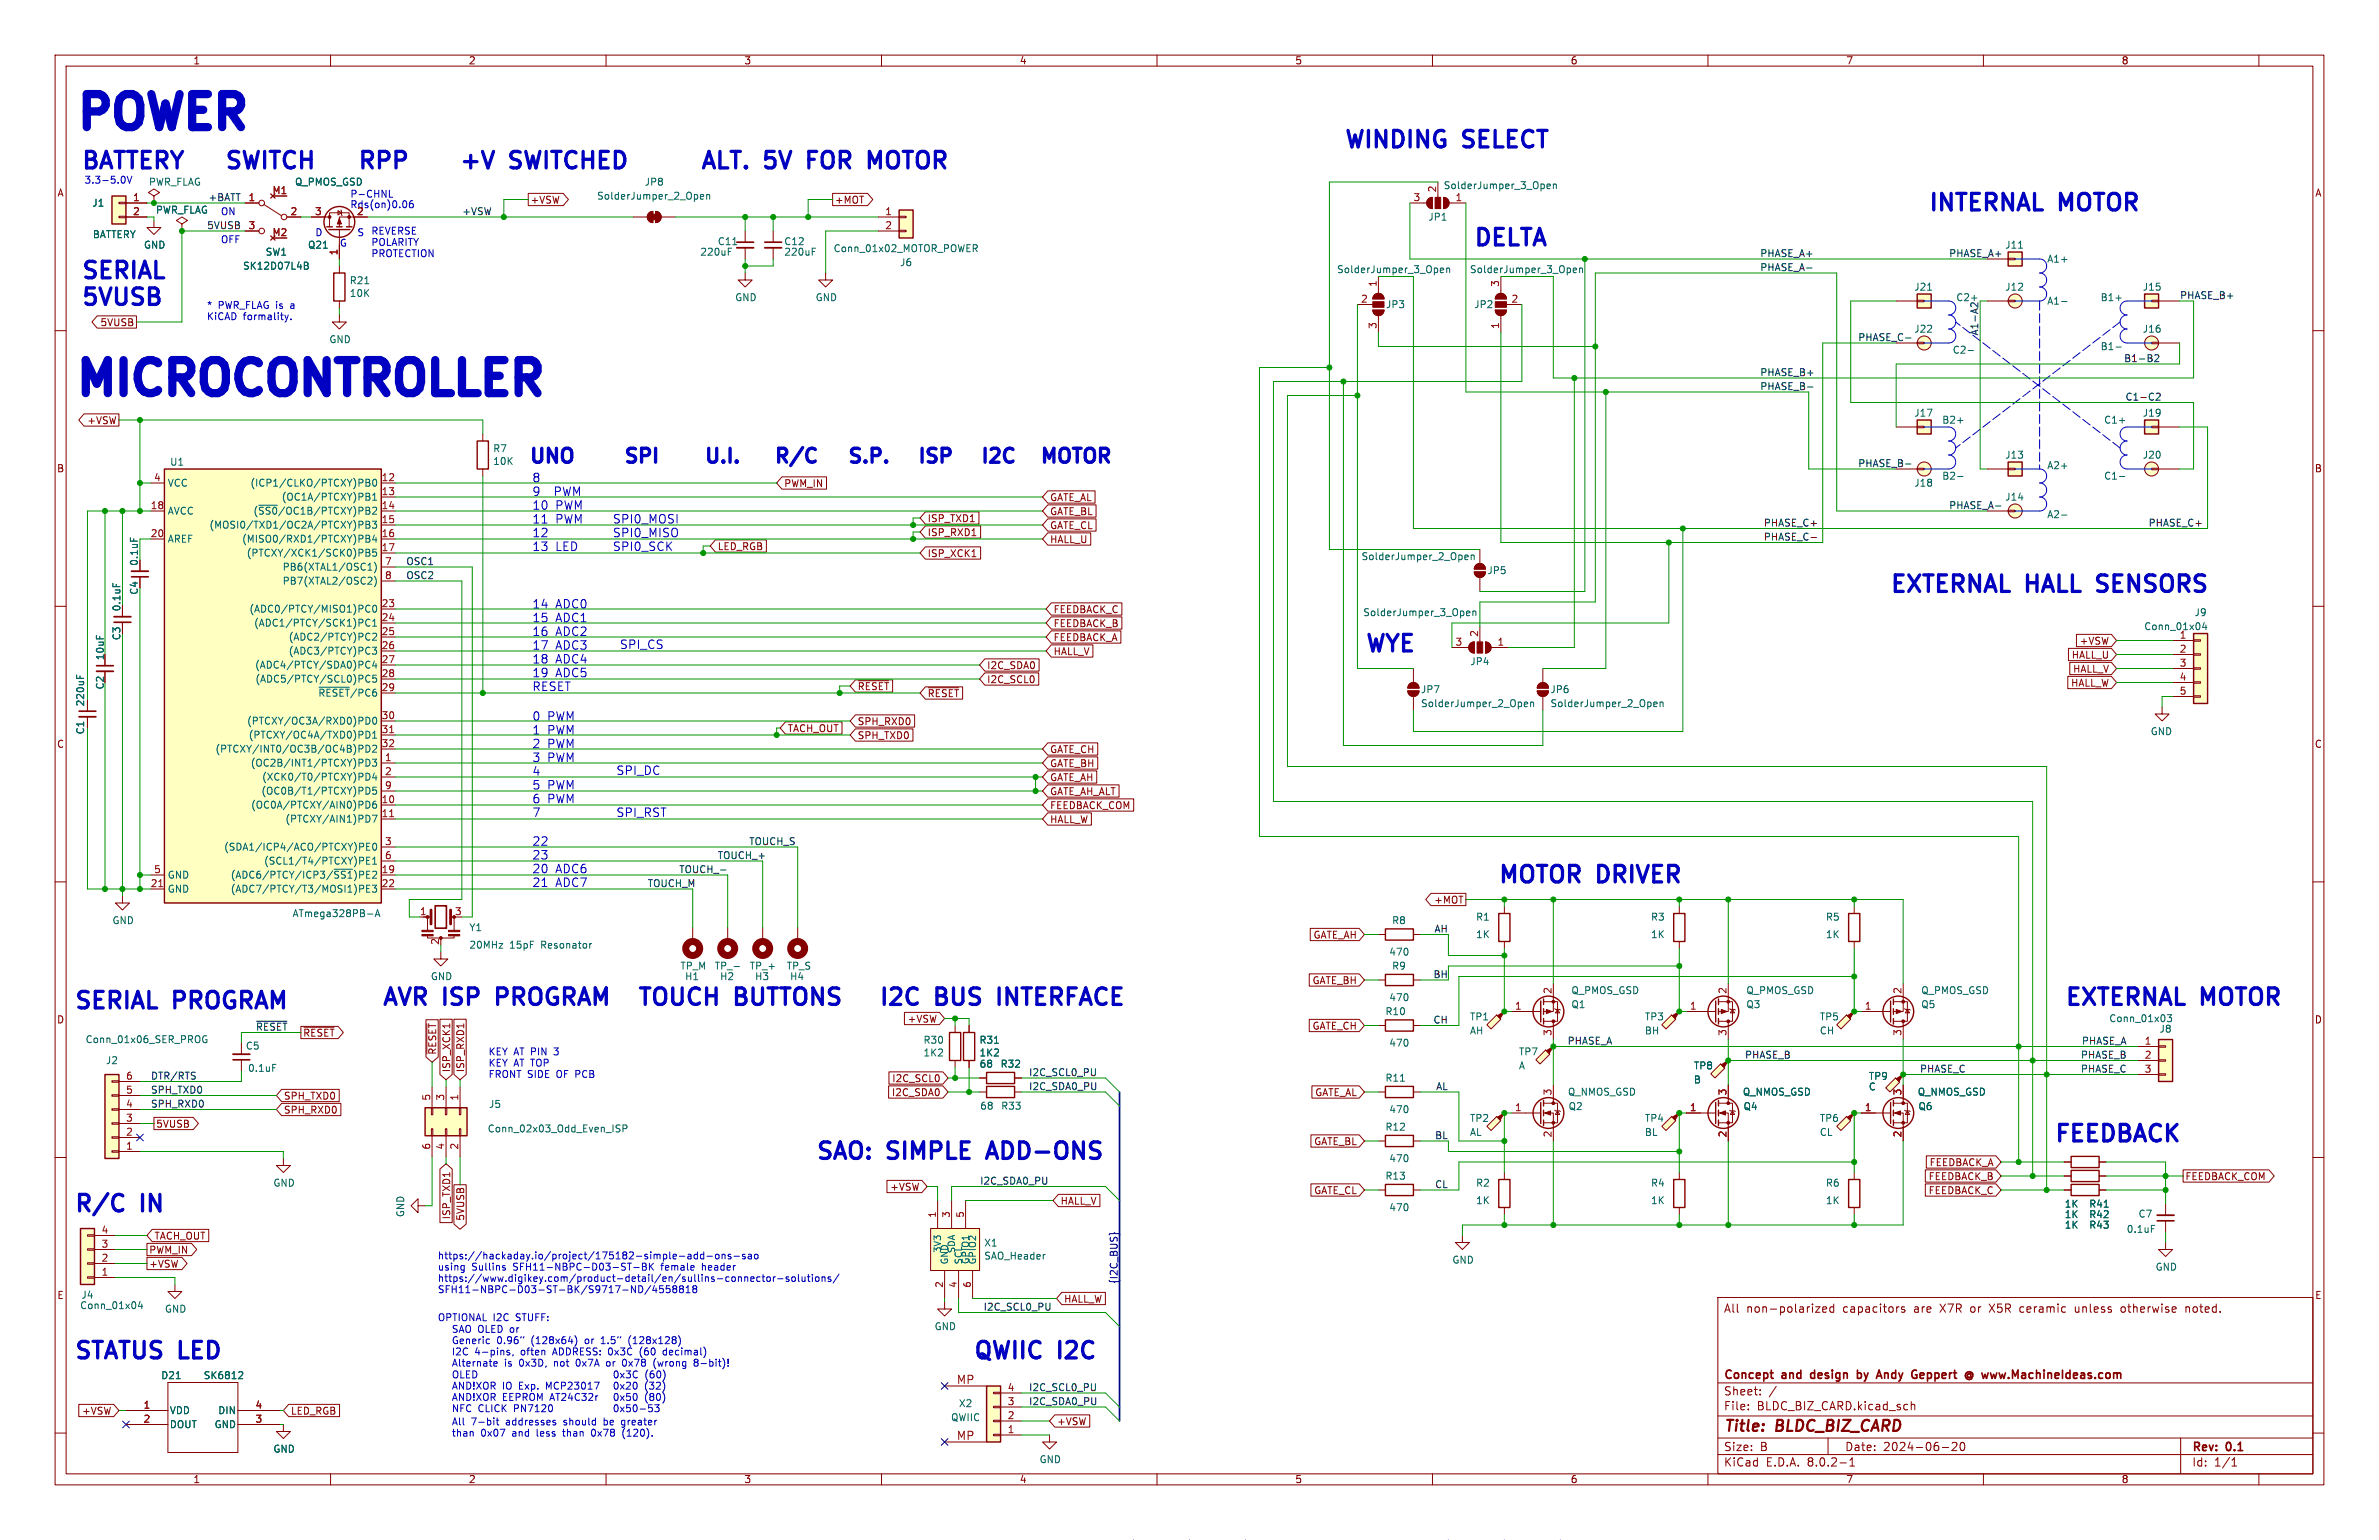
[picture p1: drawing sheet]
<svg xmlns="http://www.w3.org/2000/svg" width="432mm" height="279mm" viewBox="0 0 432 279" stroke-linecap="round" stroke-linejoin="round" font-family="sans-serif">
<defs><g id="words">
<g font-size="8.4" fill="#0000c2">
<text x="13.3" y="23.9">POWER</text>
<text x="11.8" y="72.1">MICROCONTROLLER</text>
</g>
<g font-size="4.2" fill="#0000c2">
<text x="243.8" y="27.1">WINDING</text>
<text x="265.9" y="27.1">SELECT</text>
<text x="14.6" y="30.9">BATTERY</text>
<text x="40.6" y="30.9">SWITCH</text>
<text x="64.8" y="30.9">RPP</text>
<text x="83.2" y="30.9">+V</text>
<text x="92.9" y="30.9">SWITCHED</text>
<text x="127" y="30.9">ALT. 5V</text>
<text x="148.1" y="30.9">FOR</text>
<text x="160.3" y="30.9">MOTOR</text>
<text x="349.9" y="38.5">INTERNAL</text>
<text x="374.1" y="38.5">MOTOR</text>
<text x="267.3" y="44.8">DELTA</text>
<text x="14.6" y="50.8">SERIAL</text>
<text x="14.6" y="55.6">5VUSB</text>
<text x="342.9" y="107.7">EXTERNAL HALL SENSORS</text>
<text x="247.6" y="118.5">WYE</text>
<text x="271.8" y="160.4">MOTOR</text>
<text x="290.3" y="160.4">DRIVER</text>
<text x="13.3" y="183.3">SERIAL</text>
<text x="31.8" y="183.3">PROGRAM</text>
<text x="69.2" y="182.6">AVR ISP</text>
<text x="91.6" y="182.6">PROGRAM TOUCH</text>
<text x="133.8" y="182.6">BUTTONS</text>
<text x="159.4" y="182.6">I2C</text>
<text x="170.2" y="182.6">BUS</text>
<text x="182.6" y="182.6">INTERFACE</text>
<text x="374.6" y="182.6">EXTERNAL MOTOR</text>
<text x="372.7" y="207.4">FEEDBACK</text>
<text x="148" y="210.6">SAO:</text>
<text x="161.4" y="210.6">SIMPLE</text>
<text x="180.8" y="210.6">ADD-ONS</text>
<text x="13.3" y="220.1">R/C</text>
<text x="26" y="220.1">IN</text>
<text x="13.3" y="246.8">STATUS LED</text>
<text x="176.5" y="246.8">QWIIC</text>
<text x="192.4" y="246.8">I2C</text>
</g>
<g font-size="3.5" fill="#0000c2">
<text x="95.9" y="84.2">UNO</text>
<text x="113" y="84.2">SPI</text>
<text x="127.6" y="84.2">U.I.</text>
<text x="140.3" y="84.2">R/C</text>
<text x="153.7" y="84.2">S.P.</text>
<text x="166.4" y="84.2">ISP</text>
<text x="177.8" y="84.2">I2C</text>
<text x="188.6" y="84.2">MOTOR</text>
</g>
<g font-size="2.8" fill="#840000">
<text x="312.8" y="260.3">Title:</text>
<text x="322.5" y="260.3">BLDC_BIZ_CARD</text>
</g>
<g font-size="2.2" fill="#0000c2">
<text x="96.5" y="87.6">8</text>
<text x="96.5" y="90.1">9</text>
<text x="96.5" y="92.6">10</text>
<text x="96.5" y="95.1">11</text>
<text x="100.7" y="90.1">PWM</text>
<text x="100.8" y="92.6">PWM</text>
<text x="100.8" y="95.1">PWM</text>
<text x="111.1" y="95.1">SPI0_MOSI</text>
<text x="96.5" y="97.6">12</text>
<text x="96.5" y="100.1">13</text>
<text x="100.8" y="100.1">LED</text>
<text x="111.1" y="97.6">SPI0_MISO</text>
<text x="111.1" y="100.1">SPI0_SCK</text>
<text x="96.5" y="110.5">14</text>
<text x="96.5" y="113">15</text>
<text x="100.8" y="110.5">ADC0</text>
<text x="100.8" y="113">ADC1</text>
<text x="96.5" y="115.5">16</text>
<text x="96.5" y="118">17</text>
<text x="100.8" y="115.5">ADC2</text>
<text x="100.8" y="118">ADC3</text>
<text x="112.4" y="117.9">SPI_CS</text>
<text x="96.5" y="120.5">18</text>
<text x="96.5" y="123">19</text>
<text x="96.5" y="125.5">RESET</text>
<text x="100.8" y="120.5">ADC4</text>
<text x="100.8" y="123">ADC5</text>
<text x="96.5" y="130.9">0</text>
<text x="99.3" y="130.9">PWM</text>
<text x="96.5" y="133.4">1</text>
<text x="96.5" y="135.9">2</text>
<text x="99.3" y="133.4">PWM</text>
<text x="99.3" y="135.9">PWM</text>
<text x="96.5" y="138.4">3</text>
<text x="96.5" y="140.9">4</text>
<text x="96.5" y="143.4">5</text>
<text x="99.3" y="138.4">PWM</text>
<text x="99.3" y="143.4">PWM</text>
<text x="111.8" y="140.7">SPI_DC</text>
<text x="96.5" y="145.8">6</text>
<text x="96.5" y="148.3">7</text>
<text x="99.3" y="145.8">PWM</text>
<text x="111.8" y="148.3">SPI_RST</text>
<text x="96.5" y="153.6">22</text>
<text x="96.5" y="156.1">23</text>
<text x="96.5" y="158.5">20</text>
<text x="96.5" y="161">21</text>
<text x="100.8" y="158.5">ADC6</text>
<text x="100.8" y="161">ADC7</text>
</g>
<g font-size="2.1" fill="#840000">
<text x="312.8" y="238.4">All</text>
<text x="317" y="238.4">non-polarized</text>
<text x="334.5" y="238.4">capacitors</text>
<text x="347.6" y="238.4">are</text>
<text x="352.4" y="238.4">X7R</text>
<text x="358.1" y="238.4">or</text>
<text x="361.7" y="238.4">X5R</text>
<text x="367.3" y="238.4">ceramic</text>
<text x="377.5" y="238.4">unless</text>
<text x="386" y="238.4">otherwise</text>
<text x="397.9" y="238.4">noted.</text>
<text x="312.8" y="250.6">Concept</text>
<text x="323.5" y="250.6">and</text>
<text x="329.4" y="250.6">design</text>
<text x="338.4" y="250.6">by</text>
<text x="342.6" y="250.6">Andy</text>
<text x="349.5" y="250.6">Geppert</text>
<text x="359.8" y="250.6">@ www.MachineIdeas.com</text>
<text x="312.8" y="256.1">File:</text>
<text x="312.8" y="253.4">Sheet:</text>
<text x="318.9" y="256.1">BLDC_BIZ_CARD.kicad_sch</text>
<text x="312.8" y="263.5">Size:</text>
<text x="319.5" y="263.5">B</text>
<text x="334.8" y="263.5">Date:</text>
<text x="341.8" y="263.5">2024-06-20</text>
<text x="397.8" y="263.7">Rev:</text>
<text x="404.2" y="263.7">0.1</text>
<text x="312.8" y="266.3">KiCad</text>
<text x="320.5" y="266.3">E.D.A.</text>
<text x="328.1" y="266.3">8.0.2-1</text>
<text x="397.8" y="266.3">Id:</text>
<text x="401.9" y="266.3">1/1</text>
</g>
<g font-size="2.1" fill="#a90000">
<text x="173.6" y="251.2">MP</text>
<text x="173.6" y="261.4">MP</text>
</g>
<g font-size="1.8" fill="#840000">
<text x="35" y="11.9">1</text>
<text x="85" y="11.9">2</text>
<text x="135" y="11.9">3</text>
<text x="185" y="11.9">4</text>
<text x="235" y="11.9">5</text>
<text x="285" y="11.9">6</text>
<text x="335" y="11.9">7</text>
<text x="385" y="11.9">8</text>
<text x="10.3" y="35.9">A</text>
<text x="420.1" y="35.9">A</text>
<text x="96.2" y="37.1">+VSW</text>
<text x="151.4" y="37.1">+MOT</text>
<text x="18.1" y="59.4">5VUSB</text>
<text x="15.7" y="77.2">+VSW</text>
<text x="10.3" y="85.9">B</text>
<text x="142.2" y="88.6">PWM_IN</text>
<text x="420.1" y="85.9">B</text>
<text x="168.3" y="94.9">ISP_TXD1</text>
<text x="190.5" y="91.1">GATE_AL</text>
<text x="190.5" y="93.7">GATE_BL</text>
<text x="130.2" y="100">LED_RGB</text>
<text x="168.3" y="101.3">ISP_XCK1</text>
<text x="168.3" y="97.5">ISP_RXD1</text>
<text x="190.5" y="96.2">GATE_CL</text>
<text x="190.5" y="98.7">HALL_U</text>
<text x="191.1" y="111.4">FEEDBACK_C</text>
<text x="191.1" y="114">FEEDBACK_B</text>
<text x="191.1" y="119.1">HALL_V</text>
<text x="191.1" y="116.5">FEEDBACK_A</text>
<text x="375.9" y="119.7">HALL_U</text>
<text x="377.4" y="117.2">+VSW</text>
<text x="155.6" y="125.4">~{RESET}</text>
<text x="179.1" y="121.6">I2C_SDA0</text>
<text x="179.1" y="124.1">I2C_SCL0</text>
<text x="375.8" y="124.8">HALL_W</text>
<text x="376.2" y="122.2">HALL_V</text>
<text x="155.6" y="131.8">SPH_RXD0</text>
<text x="168.3" y="126.7">~{RESET}</text>
<text x="10.3" y="135.9">C</text>
<text x="142.9" y="133">TACH_OUT</text>
<text x="155.6" y="134.3">SPH_TXD0</text>
<text x="190.5" y="136.8">GATE_CH</text>
<text x="420.1" y="135.9">C</text>
<text x="190.5" y="141.9">GATE_AH</text>
<text x="190.5" y="139.4">GATE_BH</text>
<text x="190.5" y="149.5">HALL_W</text>
<text x="190.5" y="147">FEEDBACK_COM</text>
<text x="190.5" y="144.5">GATE_AH_ALT</text>
<text x="260.2" y="164.1">+MOT</text>
<text x="238.3" y="170.5">GATE_AH</text>
<text x="238.1" y="178.8">GATE_BH</text>
<text x="10.3" y="185.9">D</text>
<text x="164.7" y="185.7">+VSW</text>
<text x="420.1" y="185.9">D</text>
<text x="54.9" y="188.3">~{RESET}</text>
<text x="79.4" y="191.5" transform="rotate(-90 79.4 191.5)">~{RESET}</text>
<text x="238.1" y="187">GATE_CH</text>
<text x="81.9" y="194.6" transform="rotate(-90 81.9 194.6)">ISP_XCK1</text>
<text x="84.5" y="194.6" transform="rotate(-90 84.5 194.6)">ISP_RXD1</text>
<text x="161.8" y="196.5">I2C_SCL0</text>
<text x="51.4" y="202.2">SPH_RXD0</text>
<text x="51.4" y="199.7">SPH_TXD0</text>
<text x="161.8" y="199.1">I2C_SDA0</text>
<text x="238.6" y="199.1">GATE_AL</text>
<text x="28.3" y="204.8">5VUSB</text>
<text x="238.4" y="208">GATE_BL</text>
<text x="350" y="214.3">FEEDBACK_B</text>
<text x="350.1" y="211.8">FEEDBACK_A</text>
<text x="396.6" y="214.3">FEEDBACK_COM</text>
<text x="81.9" y="221.3" transform="rotate(-90 81.9 221.3)">ISP_TXD1</text>
<text x="84.5" y="221.6" transform="rotate(-90 84.5 221.6)">5VUSB</text>
<text x="161.5" y="216.2">+VSW</text>
<text x="192.4" y="218.8">HALL_V</text>
<text x="238.4" y="216.9">GATE_CL</text>
<text x="350" y="216.9">FEEDBACK_C</text>
<text x="27" y="227.6">PWM_IN</text>
<text x="27.9" y="225.1">TACH_OUT</text>
<text x="27" y="230.2">+VSW</text>
<text x="10.3" y="235.9">E</text>
<text x="193" y="236.5">HALL_W</text>
<text x="420.1" y="235.9">E</text>
<text x="14.8" y="256.9">+VSW</text>
<text x="52.7" y="256.9">LED_RGB</text>
<text x="191.8" y="258.8">+VSW</text>
<text x="35" y="269.3">1</text>
<text x="85" y="269.3">2</text>
<text x="135" y="269.3">3</text>
<text x="185" y="269.3">4</text>
<text x="235" y="269.3">5</text>
<text x="285" y="269.3">6</text>
<text x="335" y="269.3">7</text>
<text x="385" y="269.3">8</text>
</g>
<g font-size="1.8" fill="#0000c2">
<text x="15.2" y="33.4">3.3-5.0V</text>
<text x="63.5" y="35.9">P-CHNL</text>
<text x="40" y="39.1">ON</text>
<text x="63.5" y="37.9">Rds(on)0.06</text>
<text x="40" y="44.2">OFF</text>
<text x="57.1" y="42.9">D</text>
<text x="61.6" y="44.8">G</text>
<text x="64.8" y="42.9">S</text>
<text x="67.3" y="42.7">REVERSE</text>
<text x="67.3" y="44.7">POLARITY</text>
<text x="67.3" y="46.7">PROTECTION</text>
<text x="37.5" y="56.1">*</text>
<text x="37.5" y="58.2">KiCAD</text>
<text x="39.6" y="56.1">PWR_FLAG is</text>
<text x="44.1" y="58.2">formality.</text>
<text x="53" y="56.1">a</text>
<text x="88.6" y="191.6">KEY AT PIN</text>
<text x="100.9" y="191.6">3</text>
<text x="88.6" y="193.6">KEY AT TOP</text>
<text x="88.6" y="195.6">FRONT SIDE</text>
<text x="101.1" y="195.6">OF PCB</text>
<text x="79.4" y="228.6">https://hackaday.io/project/175182-simple-add-ons-sao</text>
<text x="79.4" y="230.6">using</text>
<text x="79.4" y="232.7">https://www.digikey.com/product-detail/en/sullins-connector-solutions/</text>
<text x="85.6" y="230.6">Sullins</text>
<text x="93.3" y="230.6">SFH11-NBPC-D03-ST-BK</text>
<text x="120.3" y="230.6">female</text>
<text x="127.9" y="230.6">header</text>
<text x="79.4" y="239.8">OPTIONAL I2C</text>
<text x="79.4" y="234.7">SFH11-NBPC-D03-ST-BK/S9717-ND/4558818</text>
<text x="93.8" y="239.8">STUFF:</text>
<text x="81.9" y="241.9">SAO OLED or</text>
<text x="81.9" y="243.9">Generic</text>
<text x="81.9" y="246">I2C</text>
<text x="86.2" y="246">4-pins,</text>
<text x="94.7" y="246">often</text>
<text x="96.5" y="243.9">(128x64)</text>
<text x="100.7" y="246">ADDRESS: 0x3C</text>
<text x="106.5" y="243.9">or</text>
<text x="114.7" y="243.9">(128x128)</text>
<text x="116.8" y="246">(60</text>
<text x="121.2" y="246">decimal)</text>
<text x="81.9" y="248">Alternate</text>
<text x="81.9" y="250.2">OLED</text>
<text x="91.6" y="248">is</text>
<text x="94.4" y="248">0x3D,</text>
<text x="100.8" y="248">not</text>
<text x="105" y="248">0x7A</text>
<text x="110.7" y="248">or</text>
<text x="111.1" y="250.2">0x3C</text>
<text x="113.9" y="248">0x78</text>
<text x="117" y="250.2">(60)</text>
<text x="119.7" y="248">(wrong</text>
<text x="127.3" y="248">8-bit)!</text>
<text x="81.9" y="252.2">AND!XOR IO Exp.</text>
<text x="81.9" y="254.2">AND!XOR EEPROM AT24C32r</text>
<text x="81.9" y="256.3">NFC CLICK</text>
<text x="93.4" y="256.3">PN7120</text>
<text x="99.4" y="252.2">MCP23017</text>
<text x="111.1" y="252.2">0x20</text>
<text x="111.1" y="254.2">0x50</text>
<text x="111.1" y="256.3">0x50-53</text>
<text x="117" y="252.2">(32)</text>
<text x="117" y="254.2">(80)</text>
<text x="81.9" y="258.7">All</text>
<text x="81.9" y="260.7">than</text>
<text x="85.5" y="258.7">7-bit</text>
<text x="87.3" y="260.7">0x07</text>
<text x="91.9" y="258.7">addresses</text>
<text x="93.1" y="260.7">and</text>
<text x="97.7" y="260.7">less</text>
<text x="102.6" y="258.7">should</text>
<text x="102.7" y="260.7">than</text>
<text x="108" y="260.7">0x78</text>
<text x="110.1" y="258.7">be</text>
<text x="113.5" y="258.7">greater</text>
<text x="113.9" y="260.7">(120).</text>
</g>
<g font-size="1.8" fill="#006464">
<text x="26.9" y="33.9">PWR_FLAG</text>
<text x="53.4" y="33.9">Q_PMOS_GSD</text>
<text x="116.9" y="33.9">JP8</text>
<text x="261.9" y="34.5">SolderJumper_3_Open</text>
<text x="16.7" y="37.7">J1</text>
<text x="28.2" y="39">PWR_FLAG</text>
<text x="108.3" y="36.4">SolderJumper_2_Open</text>
<text x="259.2" y="40.2">JP1</text>
<text x="16.8" y="43.4">BATTERY</text>
<text x="26" y="45.3">GND</text>
<text x="48.1" y="46.6">SW1</text>
<text x="55.8" y="45.3">Q21</text>
<text x="127" y="46.6">220uF</text>
<text x="130.2" y="44.7">C11</text>
<text x="142.2" y="46.6">220uF</text>
<text x="142.2" y="44.7">C12</text>
<text x="151.2" y="45.9">Conn_01x02_MOTOR_POWER</text>
<text x="363.9" y="45.3">J11</text>
<text x="371.5" y="47.9">A1+</text>
<text x="44" y="49.1">SK12D07L4B</text>
<text x="63.4" y="51.8">R21</text>
<text x="163.3" y="48.5">J6</text>
<text x="242.6" y="49.8">SolderJumper_3_Open</text>
<text x="266.7" y="49.8">SolderJumper_3_Open</text>
<text x="347.4" y="52.9">J21</text>
<text x="363.9" y="52.9">J12</text>
<text x="388.8" y="52.9">J15</text>
<text x="63.4" y="54.1">10K</text>
<text x="133.3" y="54.8">GND</text>
<text x="148" y="54.8">GND</text>
<text x="251.5" y="56.1">JP3</text>
<text x="267.5" y="56.1">JP2</text>
<text x="371.5" y="55.5">A1-</text>
<text x="381.2" y="54.8">B1+</text>
<text x="59.7" y="62.5">GND</text>
<text x="347.4" y="60.6">J22</text>
<text x="354.3" y="64.4">C2-</text>
<text x="381.2" y="63.7">B1-</text>
<text x="388.8" y="60.6">J16</text>
<text x="347.4" y="75.8">J17</text>
<text x="352.4" y="77.1">B2+</text>
<text x="381.8" y="77.1">C1+</text>
<text x="388.8" y="75.8">J19</text>
<text x="89.4" y="82.2">R7</text>
<text x="363.9" y="83.4">J13</text>
<text x="388.8" y="83.4">J20</text>
<text x="30.4" y="88.5">VCC</text>
<text x="30.8" y="84.7">U1</text>
<text x="45.3" y="88.5">(ICP1/CLKO/PTCXY)PB0</text>
<text x="89.4" y="84.6">10K</text>
<text x="347.4" y="88.5">J18</text>
<text x="352.4" y="87.2">B2-</text>
<text x="371.5" y="85.3">A2+</text>
<text x="381.8" y="87.2">C1-</text>
<text x="30.4" y="93.6">AVCC</text>
<text x="45.9" y="93.6">(~{SS0}/OC1B/PTCXY)PB2</text>
<text x="51" y="91">(OC1A/PTCXY)PB1</text>
<text x="363.9" y="91">J14</text>
<text x="371.5" y="94.2">A2-</text>
<text x="30.4" y="98.7">AREF</text>
<text x="37.9" y="96.1">(MOSI0/TXD1/OC2A/PTCXY)PB3</text>
<text x="43.8" y="98.7">(MISO0/RXD1/PTCXY)PB4</text>
<text x="44.7" y="101.2">(PTCXY/XCK1/SCK0)PB5</text>
<text x="247" y="101.8">SolderJumper_2_Open</text>
<text x="25.2" y="102.8" transform="rotate(-90 25.2 102.8)">0.1uF</text>
<text x="51.2" y="103.7">PB6(XTAL1/OSC1)</text>
<text x="51.2" y="106.3">PB7(XTAL2/OSC2)</text>
<text x="269.9" y="104.4">JP5</text>
<text x="22" y="111" transform="rotate(-90 22 111)">0.1uF</text>
<text x="25.2" y="108" transform="rotate(-90 25.2 108)">C4</text>
<text x="45.2" y="111.4">(ADC0/PTCY/MISO1)PC0</text>
<text x="46" y="113.9">(ADC1/PTCY/SCK1)PC1</text>
<text x="247.3" y="112">SolderJumper_3_Open</text>
<text x="398.2" y="112">J9</text>
<text x="19" y="119.9" transform="rotate(-90 19 119.9)">10uF</text>
<text x="22" y="116.3" transform="rotate(-90 22 116.3)">C3</text>
<text x="52.3" y="116.4">(ADC2/PTCY)PC2</text>
<text x="52.3" y="119">(ADC3/PTCY)PC3</text>
<text x="389.1" y="114.5">Conn_01x04</text>
<text x="395.5" y="116">1</text>
<text x="19" y="125.2" transform="rotate(-90 19 125.2)">C2</text>
<text x="46.2" y="121.5">(ADC4/PTCY/SDA0)PC4</text>
<text x="46.2" y="124.1">(ADC5/PTCY/SCL0)PC5</text>
<text x="257.8" y="126">JP7</text>
<text x="266.8" y="120.9">JP4</text>
<text x="281.3" y="126">JP6</text>
<text x="15.5" y="128.3" transform="rotate(-90 15.5 128.3)">220uF</text>
<text x="44.7" y="131.7">(PTCXY/OC3A/RXD0)PD0</text>
<text x="57.7" y="126.6">~{RESET}/PC6</text>
<text x="257.8" y="128.5">SolderJumper_2_Open</text>
<text x="281.3" y="128.5">SolderJumper_2_Open</text>
<text x="15.5" y="133.3" transform="rotate(-90 15.5 133.3)">C1</text>
<text x="39" y="136.8">(PTCXY/INT0/OC3B/OC4B)PD2</text>
<text x="45" y="134.2">(PTCXY/OC4A/TXD0)PD1</text>
<text x="390.3" y="133.6">GND</text>
<text x="45.4" y="139.3">(OC2B/INT1/PTCXY)PD3</text>
<text x="47.5" y="141.8">(XCK0/T0/PTCXY)PD4</text>
<text x="45.5" y="146.9">(OC0A/PTCXY/AIN0)PD6</text>
<text x="47.3" y="144.4">(OC0B/T1/PTCXY)PD5</text>
<text x="51.7" y="149.5">(PTCXY/AIN1)PD7</text>
<text x="40.6" y="154.5">(SDA1/ICP4/ACO/PTCXY)PE0</text>
<text x="30.4" y="159.6">GND</text>
<text x="41.8" y="159.6">(ADC6/PTCY/ICP3/~{SS1})PE2</text>
<text x="47.8" y="157.1">(SCL1/T4/PTCXY)PE1</text>
<text x="20.3" y="167.9">GND</text>
<text x="30.4" y="162.2">GND</text>
<text x="41.8" y="162.2">(ADC7/PTCY/T3/MOSI1)PE3</text>
<text x="53" y="166.6">ATmega328PB-A</text>
<text x="252.6" y="167.9">R8</text>
<text x="267.8" y="167.2">R1</text>
<text x="299.6" y="167.2">R3</text>
<text x="331.3" y="167.2">R5</text>
<text x="85.1" y="169.1">Y1</text>
<text x="85.1" y="172.3">20MHz</text>
<text x="92.5" y="172.3">15pF</text>
<text x="98.3" y="172.3">Resonator</text>
<text x="252.1" y="173.6">470</text>
<text x="267.8" y="170.4">1K</text>
<text x="299.6" y="170.4">1K</text>
<text x="331.3" y="170.4">1K</text>
<text x="78.1" y="178">GND</text>
<text x="123.4" y="176.1">TP_M</text>
<text x="124.2" y="178">H1</text>
<text x="129.6" y="176.1">TP_-</text>
<text x="130.6" y="178">H2</text>
<text x="136" y="176.1">TP_+</text>
<text x="136.9" y="178">H3</text>
<text x="142.7" y="176.1">TP_S</text>
<text x="143.3" y="178">H4</text>
<text x="252.6" y="176.1">R9</text>
<text x="251.4" y="184.4">R10</text>
<text x="252.1" y="181.8">470</text>
<text x="266.7" y="185.3">TP1</text>
<text x="285.1" y="183.1">Q1</text>
<text x="285.1" y="180.6">Q_PMOS_GSD</text>
<text x="298.5" y="185.3">TP3</text>
<text x="316.9" y="183.1">Q3</text>
<text x="316.9" y="180.6">Q_PMOS_GSD</text>
<text x="330.2" y="185.3">TP5</text>
<text x="348.6" y="183.1">Q5</text>
<text x="348.6" y="180.6">Q_PMOS_GSD</text>
<text x="382.7" y="185.6">Conn_01x03</text>
<text x="15.4" y="189.5">Conn_01x06_SER_PROG</text>
<text x="44.5" y="190.6">C5</text>
<text x="167.5" y="189.6">R30</text>
<text x="167.5" y="191.9">1K2</text>
<text x="177.7" y="189.6">R31</text>
<text x="177.7" y="191.9">1K2</text>
<text x="252.1" y="190.1">470</text>
<text x="266.7" y="187.9">AH</text>
<text x="275.6" y="191.7">TP7</text>
<text x="298.5" y="187.9">BH</text>
<text x="330.2" y="187.9">CH</text>
<text x="391.9" y="187.6">J8</text>
<text x="19.1" y="193.3">J2</text>
<text x="44.9" y="194.7">0.1uF</text>
<text x="177.7" y="193.9">68</text>
<text x="181.5" y="193.9">R32</text>
<text x="251.4" y="196.4">R11</text>
<text x="275.6" y="194.2">A</text>
<text x="307.4" y="194.2">TP8</text>
<text x="307.4" y="196.8">B</text>
<text x="339.1" y="196.1">TP9</text>
<text x="88.7" y="201.2">J5</text>
<text x="177.8" y="201.5">68</text>
<text x="181.6" y="201.5">R33</text>
<text x="252.1" y="202.2">470</text>
<text x="266.7" y="203.7">TP2</text>
<text x="284.5" y="199">Q_NMOS_GSD</text>
<text x="284.6" y="201.6">Q2</text>
<text x="298.5" y="203.7">TP4</text>
<text x="316.2" y="199">Q_NMOS_GSD</text>
<text x="316.4" y="201.6">Q4</text>
<text x="330.2" y="203.7">TP6</text>
<text x="339.1" y="198">C</text>
<text x="348" y="199">Q_NMOS_GSD</text>
<text x="348.1" y="201.6">Q6</text>
<text x="88.4" y="205.7">Conn_02x03_Odd_Even_ISP</text>
<text x="251.4" y="205.3">R12</text>
<text x="266.7" y="206.3">AL</text>
<text x="298.5" y="206.3">BL</text>
<text x="330.2" y="206.3">CL</text>
<text x="49.5" y="215.5">GND</text>
<text x="251.4" y="214.2">R13</text>
<text x="252.1" y="211">470</text>
<text x="267.8" y="215.5">R2</text>
<text x="299.6" y="215.5">R4</text>
<text x="331.3" y="215.5">R6</text>
<text x="73.6" y="220.9" transform="rotate(-90 73.6 220.9)">GND</text>
<text x="252.1" y="219.9">470</text>
<text x="267.8" y="218.7">1K</text>
<text x="299.6" y="218.7">1K</text>
<text x="331.3" y="218.7">1K</text>
<text x="374.7" y="221.2">1K</text>
<text x="374.7" y="219.3">1K</text>
<text x="379.1" y="221.2">R42</text>
<text x="379.1" y="219.3">R41</text>
<text x="388.1" y="221.1">C7</text>
<text x="178.5" y="226.4">X1</text>
<text x="374.7" y="223.1">1K</text>
<text x="379.1" y="223.1">R43</text>
<text x="385.9" y="223.9">0.1uF</text>
<text x="178.5" y="228.7">SAO_Header</text>
<text x="263.5" y="229.5">GND</text>
<text x="391.2" y="230.7">GND</text>
<text x="14.4" y="237.7">Conn_01x04</text>
<text x="14.7" y="235.8">J4</text>
<text x="29.8" y="238.4">GND</text>
<text x="169.5" y="241.5">GND</text>
<text x="29.2" y="250.4">D21</text>
<text x="36.9" y="250.4">SK6812</text>
<text x="30.7" y="256.8">VDD</text>
<text x="39.5" y="256.8">DIN</text>
<text x="173.9" y="255.5">X2</text>
<text x="30.7" y="259.3">DOUT</text>
<text x="38.9" y="259.3">GND</text>
<text x="49.5" y="263.8">GND</text>
<text x="172.5" y="258">QWIIC</text>
<text x="188.6" y="265.7">GND</text>
</g>
<g font-size="1.8" fill="#a90000">
<text x="49.4" y="35.3">M1</text>
<text x="260.7" y="35" transform="rotate(-90 260.7 35)">2</text>
<text x="24.1" y="36.6">1</text>
<text x="24.1" y="39.1">2</text>
<text x="45" y="36.6">1</text>
<text x="45" y="41.7">3</text>
<text x="52.6" y="39.1">2</text>
<text x="57.1" y="39.1">3</text>
<text x="64.7" y="39.1">2</text>
<text x="160.6" y="39.1">1</text>
<text x="160.6" y="41.7">2</text>
<text x="256.5" y="36.6">3</text>
<text x="264.1" y="36.6">1</text>
<text x="49.4" y="42.9">M2</text>
<text x="61.3" y="46.4" transform="rotate(-90 61.3 46.4)">1</text>
<text x="249.9" y="52.1" transform="rotate(-90 249.9 52.1)">1</text>
<text x="272.2" y="52.1" transform="rotate(-90 272.2 52.1)">3</text>
<text x="246.9" y="55">2</text>
<text x="249.9" y="59.8" transform="rotate(-90 249.9 59.8)">3</text>
<text x="272.2" y="59.8" transform="rotate(-90 272.2 59.8)">1</text>
<text x="274.2" y="55">2</text>
<text x="27.9" y="87.4">4</text>
<text x="69.2" y="87.4">12</text>
<text x="69.2" y="89.9">13</text>
<text x="27.3" y="92.5">18</text>
<text x="69.2" y="92.5">14</text>
<text x="69.2" y="95">15</text>
<text x="27.3" y="97.5">20</text>
<text x="69.2" y="97.5">16</text>
<text x="69.2" y="100.1">17</text>
<text x="69.8" y="102.6">7</text>
<text x="69.8" y="105.2">8</text>
<text x="69.2" y="110.2">23</text>
<text x="69.2" y="112.8">24</text>
<text x="69.2" y="115.3">25</text>
<text x="69.2" y="117.9">26</text>
<text x="264.1" y="117.2">3</text>
<text x="268.4" y="115.6" transform="rotate(-90 268.4 115.6)">2</text>
<text x="271.7" y="117.2">1</text>
<text x="395.5" y="118.5">2</text>
<text x="69.2" y="120.4">27</text>
<text x="69.2" y="122.9">28</text>
<text x="69.2" y="125.5">29</text>
<text x="395.5" y="121">3</text>
<text x="395.5" y="123.6">4</text>
<text x="69.2" y="130.6">30</text>
<text x="395.5" y="126.1">5</text>
<text x="69.2" y="133.1">31</text>
<text x="69.2" y="135.6">32</text>
<text x="69.8" y="138.2">1</text>
<text x="69.8" y="140.7">2</text>
<text x="69.8" y="143.3">9</text>
<text x="69.2" y="145.8">10</text>
<text x="69.2" y="148.3">11</text>
<text x="69.8" y="153.4">3</text>
<text x="69.8" y="156">6</text>
<text x="27.3" y="161">21</text>
<text x="27.9" y="158.5">5</text>
<text x="69.2" y="158.5">19</text>
<text x="69.2" y="161">22</text>
<text x="76.1" y="166.1">1</text>
<text x="82.5" y="166.1">3</text>
<text x="79.8" y="171.5" transform="rotate(-90 79.8 171.5)">2</text>
<text x="274.9" y="183.3">1</text>
<text x="281.7" y="180.4" transform="rotate(-90 281.7 180.4)">2</text>
<text x="306.6" y="183.3">1</text>
<text x="313.4" y="180.4" transform="rotate(-90 313.4 180.4)">2</text>
<text x="338.4" y="183.3">1</text>
<text x="345.2" y="180.4" transform="rotate(-90 345.2 180.4)">2</text>
<text x="281.7" y="188" transform="rotate(-90 281.7 188)">3</text>
<text x="313.4" y="188" transform="rotate(-90 313.4 188)">3</text>
<text x="345.2" y="188" transform="rotate(-90 345.2 188)">3</text>
<text x="389.2" y="189.6">1</text>
<text x="22.8" y="196">6</text>
<text x="389.2" y="192.2">2</text>
<text x="389.2" y="194.7">3</text>
<text x="22.8" y="203.6">3</text>
<text x="22.8" y="201">4</text>
<text x="22.8" y="198.5">5</text>
<text x="78.2" y="199.8" transform="rotate(-90 78.2 199.8)">5</text>
<text x="80.7" y="199.8" transform="rotate(-90 80.7 199.8)">3</text>
<text x="83.2" y="199.8" transform="rotate(-90 83.2 199.8)">1</text>
<text x="274.9" y="201.7">1</text>
<text x="281.7" y="198.8" transform="rotate(-90 281.7 198.8)">3</text>
<text x="306.6" y="201.7">1</text>
<text x="313.4" y="198.8" transform="rotate(-90 313.4 198.8)">3</text>
<text x="338.4" y="201.7">1</text>
<text x="345.2" y="198.8" transform="rotate(-90 345.2 198.8)">3</text>
<text x="22.8" y="208.7">1</text>
<text x="22.8" y="206.1">2</text>
<text x="78.2" y="208.7" transform="rotate(-90 78.2 208.7)">6</text>
<text x="80.7" y="208.7" transform="rotate(-90 80.7 208.7)">4</text>
<text x="83.2" y="208.7" transform="rotate(-90 83.2 208.7)">2</text>
<text x="281.7" y="206.4" transform="rotate(-90 281.7 206.4)">2</text>
<text x="313.4" y="206.4" transform="rotate(-90 313.4 206.4)">2</text>
<text x="345.2" y="206.4" transform="rotate(-90 345.2 206.4)">2</text>
<text x="18.3" y="226.4">3</text>
<text x="18.3" y="223.9">4</text>
<text x="18.3" y="231.5">1</text>
<text x="18.3" y="229">2</text>
<text x="26" y="255.7">1</text>
<text x="46.3" y="255.7">4</text>
<text x="182.8" y="257.6">2</text>
<text x="182.8" y="255">3</text>
<text x="182.8" y="252.5">4</text>
<text x="26" y="258.2">2</text>
<text x="46.3" y="258.2">3</text>
<text x="182.8" y="260.1">1</text>
</g>
<g font-size="1.8" fill="#0f0f0f">
<text x="37.5" y="41.6">5VUSB</text>
<text x="37.7" y="36.6">+BATT</text>
<text x="83.8" y="39.1">+VSW</text>
<text x="319.4" y="46.7">PHASE_A+</text>
<text x="353.7" y="46.7">PHASE_A+</text>
<text x="319.4" y="49.3">PHASE_A-</text>
<text x="355" y="54.8">C2+</text>
<text x="337.2" y="62">PHASE_C-</text>
<text x="359.1" y="61" transform="rotate(-90 359.1 61)">A1-A2</text>
<text x="385.4" y="65.8">B1-B2</text>
<text x="319.4" y="68.3">PHASE_B+</text>
<text x="319.4" y="70.9">PHASE_B-</text>
<text x="385.7" y="72.8">C1-C2</text>
<text x="337.2" y="84.8">PHASE_B-</text>
<text x="320" y="95.6">PHASE_C+</text>
<text x="353.7" y="92.4">PHASE_A-</text>
<text x="389.9" y="95.6">PHASE_C+</text>
<text x="320" y="98.2">PHASE_C-</text>
<text x="73.7" y="102.6">OSC1</text>
<text x="73.7" y="105.1">OSC2</text>
<text x="130.2" y="155.9">TOUCH_+</text>
<text x="135.9" y="153.4">TOUCH_S</text>
<text x="117.5" y="161">TOUCH_M</text>
<text x="123.2" y="158.5">TOUCH_-</text>
<text x="260.3" y="169.3">AH</text>
<text x="260.1" y="177.5">BH</text>
<text x="260.1" y="185.8">CH</text>
<text x="46.4" y="187.1">~{RESET}</text>
<text x="284.4" y="189.6">PHASE_A</text>
<text x="377.8" y="189.6">PHASE_A</text>
<text x="27.3" y="196">DTR/RTS</text>
<text x="186.7" y="195.3">I2C_SCL0_PU</text>
<text x="186.7" y="197.9">I2C_SDA0_PU</text>
<text x="260.6" y="197.9">AL</text>
<text x="316.6" y="192.1">PHASE_B</text>
<text x="348.4" y="194.7">PHASE_C</text>
<text x="377.6" y="192.1">PHASE_B</text>
<text x="377.6" y="194.7">PHASE_C</text>
<text x="27.3" y="198.5">SPH_TXD0</text>
<text x="27.3" y="201">SPH_RXD0</text>
<text x="260.4" y="206.7">BL</text>
<text x="177.8" y="215">I2C_SDA0_PU</text>
<text x="260.4" y="215.6">CL</text>
<text x="178.4" y="237.9">I2C_SCL0_PU</text>
<text x="186.7" y="255">I2C_SDA0_PU</text>
<text x="186.7" y="252.5">I2C_SCL0_PU</text>
</g>
<text font-size="1.8" fill="#009600" x="395.6" y="54.3">PHASE_B+</text>
<text font-size="1.8" fill="#000084" x="202.9" y="233" transform="rotate(-90 202.9 233)">{I2C_BUS}</text>
<g font-size="1.7" fill="#a90000">
<text x="169.9" y="221" transform="rotate(-90 169.9 221)">1</text>
<text x="172.5" y="221" transform="rotate(-90 172.5 221)">3</text>
<text x="175" y="221" transform="rotate(-90 175 221)">5</text>
<text x="171.2" y="233.7" transform="rotate(-90 171.2 233.7)">2</text>
<text x="173.7" y="233.7" transform="rotate(-90 173.7 233.7)">4</text>
<text x="176.3" y="233.7" transform="rotate(-90 176.3 233.7)">6</text>
</g>
<g font-size="1.7" fill="#006464">
<text x="171" y="227.4" transform="rotate(-90 171 227.4)">3V3</text>
<text x="173.5" y="227.5" transform="rotate(-90 173.5 227.5)">SDA</text>
<text x="172.3" y="229.5" transform="rotate(-90 172.3 229.5)">GND</text>
<text x="174.8" y="229.5" transform="rotate(-90 174.8 229.5)">SCL</text>
<text x="176.1" y="229.5" transform="rotate(-90 176.1 229.5)">GPIO1</text>
<text x="177.4" y="229.5" transform="rotate(-90 177.4 229.5)">GPIO2</text>
</g>
</g></defs>
<g fill="none" stroke="#840000" stroke-width=".18">
<path d="M10 10h411.8v259.4h-411.8zM12 12h407.8v255.4h-407.8zM60 10v2M110 10v2M160 10v2M210 10v2M260 10v2M310 10v2M360 10v2M410 10v2M44.4 36.8h2.6M47.9 37.1l3.2 2"/>
<path d="M49.1 35.2l.8 .7M49.9 35.2l-.8 .7M52.1 39.4h2.5M56.5 39.4h3.3M61.3 38.2l.7 .4-.7 .4zM61.8 38.1l.2 .1v.8l.1 .1M66.7 39.4h-5.1v1.7M10 60h2M44.4 41.9h2.6M49.1 42.8l.8 .8M49.9 42.8l-.8 .8M59.8 41.1v-2.5h3.6v2.5"/>
<path d="M61.6 41.7v5.3M61.6 48.3v1.2M61.6 54.6v1.3M419.8 60h2M10 110h2M419.8 110h2M10 160h2M419.8 160h2M22.2 162.6v1.2h1.3l-1.3 1.3-1.2-1.3h1.2M173.4 186.1v1.2M173.4 192.4v1.3M10 210h2"/>
<path d="M51.4 210.2v1.3h1.3l-1.3 1.2-1.2-1.2h1.2M419.8 210h2M311.8 235.4h108v32h-108zM329.5 237.1h.8l-.8 1h.8M330.8 237.6l.7-.2v-.2l-.5-.1-.2 .2 .1 .7h.6M332.8 237.2l-.4-.1-.3 .3v.4l.2 .2h.5M332.8 236.6v1.5M345.7 237.2l-.4-.1-.2 .2 .1 .2 .5 .2v.3h-.6M366.7 237.2v.7M376.7 237.1v.8l.2 .2M385.5 237.1l-.4 .1-.1 .2v.5l.5 .2M396.8 237.1v1"/>
<path d="M397.3 237.2l-.3-.1-.2 .1M10 260h2M311.8 256.9h108M311.8 250.9h108M317.3 255.6v.2M317.3 254.9v.1M319.5 252.9v.2M319.5 252.2v.1M322.4 251.5l-1.3 1.9M346.9 254.3v1.5M346.9 254.9l.2-.1 .4 .1v.9M419.8 260h2"/>
<path d="M60 267.4v2M110 267.4v2M160 267.4v2M210 267.4v2M260 267.4v2M310 267.4v2M311.8 263.9h108M311.8 260.9h108M331.8 260.9v3M334 265.4h1.1M335.8 266h.8M335.8 264.9l.4-.4v1.5"/>
<path d="M352.5 262.6h1.2M354.3 261.8l.6-.1 .2 .1 .1 .3-.9 1.1h.9M356 261.8l.1-.1a.8 .8 0 0 1 .5 .7 .8 .8 0 0 1-.5 .8 1 1 0 0 1-.1-1.4zM360 267.4v2M395.8 260.9v6.5M405.1 266h.9M405.1 264.9l.4-.4v1.5M410 267.4v2"/>
<circle cx="47.5" cy="36.8" r=".51"/>
<circle cx="51.6" cy="39.4" r=".51"/>
<circle cx="47.5" cy="41.9" r=".51"/>
</g>
<path d="M321.3 249.1h.6M321.7 250.1h.2M328.7 249.2v.7M337.1 249.1h.5l.3 .3M337.1 248.6v1.5M337.9 249.8l-.3 .3-.5-.1M341.1 248.6l.5 1.5M348.5 249.9l.2 .2h.3M349 249.1h-.3l-.2 .2M349.2 249.4l-.7 .2" fill="none" stroke="#840000" stroke-width=".3"/>
<g fill="none" stroke="#840000" stroke-width=".25">
<path d="M59.3 41.1h1M59.7 41.7h3.8M60.6 49.5h2v5.1h-2zM61.1 41.1h1M62.9 41.1h1M172.3 187.3h2.1v5.1h-2.1z"/>
<circle cx="61.6" cy="40.3" r="2.79"/>
</g>
<path d="M55.2 47.6l.6 .1 .1 .2-.2 .3M55.2 48.2h.5M55.7 48.2l.3 .2-.1 .3-.7 .1M66.2 51.5h.7" fill="none" stroke="#006464" stroke-width=".18"/>
<g fill="#840000" stroke="#840000" stroke-width=".18">
<path d="M61.6 39.6l.4 1h-.8z"/>
<circle cx="63.4" cy="39.4" r=".25"/>
<circle cx="59.8" cy="39.4" r=".25"/>
</g>
<path d="M19 194.9h2.6v15.3h-2.6z" fill="#ffffc2"/>
<g fill="none" stroke="#840000" stroke-width=".18">
<path d="M61.6 57.2v1.2h1.3l-1.3 1.3-1.3-1.3h1.3M125.7 168.3v2.5M132.1 168.3v2.5M138.4 168.3v2.5M144.8 168.3v2.5M20.3 196.1h1.3v.2h-1.3zM20.3 198.6h1.3v.3h-1.3zM21.6 198.8h3.8M21.6 196.2h3.8M43.8 189.2v2.1M43.8 192.3v2M20.3 201.2h1.3v.2h-1.3z"/>
<path d="M20.3 203.7h1.3v.3h-1.3zM20.3 206.2h1.3v.3h-1.3zM20.3 208.8h1.3v.2h-1.3zM21.6 208.9h3.8M21.6 206.4h3.8M21.6 203.8h3.8M21.6 201.3h3.8M22.9 255.9h7.6M22.9 258.4h7.6M30.5 250.8h12.7v12.7h-12.7zM43.2 255.9h7.6M43.2 258.4h7.6"/>
<path d="M51.4 258.4v1.3h1.3l-1.3 1.3-1.2-1.3h1.2"/>
</g>
<path d="M19 194.9h2.6v15.3h-2.6z" fill="none" stroke="#840000" stroke-width=".25"/>
<path d="M133.2 175.4h1M36.8 188.6l.1 .4 .3 .2 .4-.1v-.5h-.3M37.5 188h-.5l-.2 .4M49.5 193.1h.6M32 250.1h.7M43.5 248.9h.4l.2 .3-.8 .9h.8" fill="none" stroke="#006464" stroke-width=".18"/>
<g fill="none" stroke="#840000" stroke-width="1.3">
<circle cx="125.7" cy="172.1" r="1.27"/>
<circle cx="132.1" cy="172.1" r="1.27"/>
<circle cx="138.4" cy="172.1" r="1.27"/>
<circle cx="144.8" cy="172.1" r="1.27"/>
</g>
<path d="M42.3 191.3h3" fill="none" stroke="#840000" stroke-width=".33"/>
<path d="M42.3 192.3h3" fill="none" stroke="#840000" stroke-width=".3"/>
<path d="M14.6 222.9h2.5v10.1h-2.5z" fill="#ffffc2"/>
<path d="M25.4 101.6v2M25.4 104.6v2.1M15.9 224h1.2v.3h-1.2zM15.9 226.6h1.2v.2h-1.2zM15.9 229.1h1.2v.3h-1.2zM15.9 231.6h1.2v.3h-1.2zM17.1 231.8h3.9M17.1 229.2h3.9M17.1 226.7h3.9M17.1 224.2h3.9M31.7 233v1.3h1.3l-1.3 1.3-1.2-1.3h1.2" fill="none" stroke="#840000" stroke-width=".18"/>
<path d="M14.6 222.9h2.5v10.1h-2.5z" fill="none" stroke="#840000" stroke-width=".25"/>
<path d="M23.7 97.6v.6M25.4 236.1l-.3 .9h.8M25.7 236.6v.8" fill="none" stroke="#006464" stroke-width=".18"/>
<path d="M23.9 103.6h3" fill="none" stroke="#840000" stroke-width=".33"/>
<path d="M23.9 104.6h3" fill="none" stroke="#840000" stroke-width=".3"/>
<path d="M29.8 85.1h39.4v78.7h-39.4z" fill="#ffffc2"/>
<path d="M29.8 85.1h39.4v78.7h-39.4z" fill="none" stroke="#840000" stroke-width=".25"/>
<g fill="none" stroke="#840000" stroke-width=".18">
<path d="M27.3 87.6h2.5M27.3 92.7h2.5M27.3 97.8h2.5M69.2 87.6h2.6M69.2 90.2h2.6M69.2 92.7h2.6M69.2 95.3h2.6M69.2 97.8h2.6M69.2 100.3h2.6M69.2 110.5h2.6M69.2 113h2.6M69.2 115.6h2.6"/>
<path d="M69.2 118.1h2.6M69.2 102.9h2.6M69.2 105.4h2.6M69.2 138.4h2.6M69.2 120.7h2.6M69.2 123.2h2.6M69.2 125.7h2.6M69.2 130.8h2.6M69.2 133.4h2.6M69.2 135.9h2.6M27.3 158.8h2.5M69.2 146.1h2.6"/>
<path d="M69.2 148.6h2.6M69.2 158.8h2.6M69.2 141h2.6M69.2 153.7h2.6M69.2 156.2h2.6M69.2 143.5h2.6M27.3 161.3h2.5M69.2 161.3h2.6M190.5 260.4v1.2h1.3l-1.3 1.3-1.3-1.3h1.3"/>
</g>
<g fill="none" stroke="#006464" stroke-width=".18">
<path d="M47 91.7h3.3M65.2 94.6h.4l.3 .2-.1 .4h-.6M65.8 99.8v.4M66.4 86.9h.5l.2 .3-.2 .3 .2 .2 .1 .3-.3 .2h-.5zM66.4 94.6h.5l.2 .2-.2 .4 .2 .1 .1 .3-.3 .2h-.5zM66.4 97.1h.5l.2 .2-.2 .4 .2 .1 .1 .3-.3 .3h-.5zM66.4 99.6h.5l.2 .3-.2 .3 .2 .2 .1 .3-.3 .2h-.5zM66.4 87.5h.5M66.4 95.2h.5M66.4 97.7h.5M66.9 90.1l.3 .2-.1 .3-.2 .1M67 89.5l.1 .2-.1 .3"/>
<path d="M67.6 94.6h.8l-.5 .4 .4 .2v.5l-.2 .1-.5-.1M67.6 90.7h.8M67.6 89.8l.4-.3v1.2M67.8 87.1l.1-.2a.68 .68 0 0 1 .5 .7 .68 .68 0 0 1-.5 .6l-.3-.5zM67.9 97l-.3 .9h.8M68.1 92l.3 .3-.1 .3-.7 .7h.8M68.2 97.5v.9M68.3 99.6h-.6l-.1 .6 .2-.1 .4 .1 .2 .2-.1 .4-.2 .1-.5-.1M66.4 100.2h.5M66.8 103.4h.7M66.9 104.8l.4-.1 .2 .4-.8 .9h.8M66.9 102.5l.3-.3v1.2"/>
<path d="M67.2 109.9a.6 .6 0 0 0-.9 .4 .6 .6 0 0 0 .6 .8l.3-.2M67.2 112.5a.6 .6 0 0 0-.9 .4 .6 .6 0 0 0 .6 .7l.3-.1M67.6 117.4h.8l-.5 .5 .4 .1v.6l-.2 .1-.5-.1M67.6 115l.5-.1 .3 .3-.8 .9h.8M67.6 112.7l.4-.4v1.3M67.6 113.6h.8M67.8 109.9l.1-.1a.68 .68 0 0 1 .5 .6 .68 .68 0 0 1-.5 .7l-.3-.5zM67.9 119.9l-.3 .9h.8M67.9 102a1.46 1.46 0 0 1 0 1.9M67.9 104.5a1.46 1.46 0 0 1 0 2M57.9 124.7h5.5M65.2 135.9l.6-.1 .1-.2-.1-.3-.6-.1v1.3"/>
<path d="M66.4 120.7l.2 .5h.3l.3-.1M66.4 130.1a.64 .64 0 0 1 .8 .7 .64 .64 0 0 1-.8 .6zM66.4 132.7a.64 .64 0 0 1 .8 .6 .64 .64 0 0 1-.8 .6zM66.4 135.2a.64 .64 0 0 1 .8 .6 .64 .64 0 0 1-.8 .7zM66.4 137.7a.64 .64 0 0 1 .8 .7 .64 .64 0 0 1-.8 .6zM67.2 122.6a.6 .6 0 0 0-.9 .4 .6 .6 0 0 0 .6 .8l.3-.2M67.2 120.1l-.3-.1h-.3l-.2 .5M67.6 137.7h.8l-.5 .5 .4 .1v.6l-.2 .1-.5-.1M67.6 135.3l.5-.1 .3 .4-.8 .9h.8M67.6 133l.4-.3v1.2M67.6 133.9h.8M67.8 130.2l.1-.1a.68 .68 0 0 1 .5 .7 .68 .68 0 0 1-.5 .6l-.3-.5z"/>
<path d="M68.2 120.4v.8M68.3 122.5h-.6l-.1 .6 .2-.1h.4l.2 .2-.1 .4-.2 .2-.5-.2M60.6 157.7h3.4M65.3 153h.5l.2 .2-.1 .4h-.6M65.9 155.6v.5M66.4 140.3a.64 .64 0 0 1 .8 .6 .64 .64 0 0 1-.8 .6zM66.4 142.8a.64 .64 0 0 1 .8 .7 .64 .64 0 0 1-.8 .6zM66.4 145.4a.64 .64 0 0 1 .8 .6 .64 .64 0 0 1-.8 .6zM66.6 153.6h.4M66.6 156.1h.4M67.2 153h-.6v1.2h.6M67.2 155.5h-.6v1.3h.6"/>
<path d="M67.6 147.9h.8l-.5 1.3M67.6 158.2l.5-.1 .3 .3-.8 .9h.8M67.6 155.9l.4-.4v1.3M67.6 156.8h.8M67.8 153.1l.1-.1a.68 .68 0 0 1 .5 .6 .68 .68 0 0 1-.5 .6l-.3-.4zM67.9 140.2l-.3 .9h.8M68.2 145.4h-.3a.86 .86 0 0 0 0 1.2l.4-.1 .1-.4-.3-.3-.3 .1-.2 .2M68.2 140.7v.8M68.3 142.8h-.6l-.1 .6 .2-.1 .4 .1 .2 .1-.1 .5-.2 .1-.5-.1M65.3 160.6h.5l.2 .2-.1 .4-.6 .1M66.6 161.2h.4M66.7 165.8h1"/>
<path d="M67.2 160.6h-.6v1.3h.6M67.6 160.6h.8l-.5 .5 .4 .1v.5l-.2 .2-.5-.2M68.1 166.3l.4-1.3 .4 1.3M68.2 166h.6"/>
</g>
<path d="M70.7 132.9h.8M70.7 148.2h.8M28.8 160.9h.7" fill="none" stroke="#a90000" stroke-width=".18"/>
<path d="M179.1 251.5h2.5v10.1h-2.5z" fill="#ffffc2"/>
<g fill="none" stroke="#840000" stroke-width=".18">
<path d="M19 118.7v2.1M22.2 109.9v2M22.2 112.9v2M15.9 127v2M15.9 130v2.1M19 121.8v2M171.4 251.5h7.7M180.3 252.6h1.3v.3h-1.3zM180.3 255.1h1.3v.3h-1.3zM180.3 257.7h1.3v.2h-1.3zM181.6 257.8h3.8M181.6 255.3h3.8"/>
<path d="M181.6 252.7h3.8M171.4 261.6h7.7M180.3 260.2h1.3v.3h-1.3zM181.6 260.4h3.8"/>
</g>
<path d="M179.1 251.5h2.5v10.1h-2.5z" fill="none" stroke="#840000" stroke-width=".25"/>
<path d="M20.7 111.9h3M14.4 130h3M17.5 121.8h3.1" fill="none" stroke="#840000" stroke-width=".33"/>
<path d="M20.7 112.9h3M14.4 129h3M17.5 120.8h3.1" fill="none" stroke="#840000" stroke-width=".3"/>
<path d="M20.5 105.8v.6M13.9 122.5v.6M14.5 122.7v.4" fill="none" stroke="#006464" stroke-width=".18"/>
<path d="M77.2 201h7.6v5.1h-7.6z" fill="#ffffc2"/>
<path d="M78.4 197.2v3.8M81 197.2v3.8M83.5 197.2v3.8M78.3 201h.2v1.2h-.2zM78.3 204.8h.2v1.3h-.2zM78.4 206.1v3.8M80.8 201h.3v1.2h-.3zM80.8 204.8h.3v1.3h-.3zM81 206.1v3.8M83.4 201h.2v1.2h-.2zM83.4 204.8h.2v1.3h-.2zM83.5 206.1v3.8" fill="none" stroke="#840000" stroke-width=".18"/>
<path d="M77.2 201h7.6v5.1h-7.6z" fill="none" stroke="#840000" stroke-width=".25"/>
<path d="M112 204.7l.4 .1 .1 .3-.2 .3h-.3M112 204.1l.5 .1M113.1 204.8l.6-.1 .1-.2-.1-.3-.6-.1v1.3" fill="none" stroke="#006464" stroke-width=".18"/>
<path d="M364.5 83.8h2.5v2.6h-2.5z" fill="#ffffc2"/>
<g fill="none" stroke="#840000" stroke-width=".18">
<path d="M33 40.6l1-.6-1-.6-1 .6 1 .6v1.3M33 41.9h.1M360.7 54.6h3.8M364.5 54.5h1.3v.2h-1.3zM87.6 78.7v1.3M87.6 85.1v1.3M360.7 85.1h3.8M360.7 92.7h3.8M364.5 85h1.3v.2h-1.3zM364.5 92.6h1.3v.2h-1.3zM76.2 166.4h1.9M77.6 169.7v.5h4.8v-.5"/>
<path d="M77.6 166.4v2.4M80 172.7v1.3h1.3l-1.3 1.3-1.3-1.3h1.3M81.9 166.4h.6M82.4 166.4v2.5M175.9 186.1v1.2M175.9 192.4v1.3M177.8 195.6h1.3M184.1 195.6h1.3M75.9 218.8v-1.3l-1.3 1.3 1.3 1.2v-1.2h1.3M393.1 218.4v2.1M393.1 225.4v1.3h1.2l-1.2 1.3-1.3-1.3h1.3M393.1 221.5v2"/>
<circle cx="365.8" cy="54.6" r="1.27"/>
<circle cx="365.8" cy="92.7" r="1.27"/>
</g>
<path d="M86.6 80h2v5.1h-2zM364.5 83.8h2.5v2.6h-2.5zM174.9 187.3h2v5.1h-2zM179.1 194.6h5v2h-5z" fill="none" stroke="#840000" stroke-width=".25"/>
<g fill="#ffffc2" stroke="#ffffc2" stroke-width=".18">
<circle cx="365.8" cy="54.6" r="1.27"/>
<circle cx="365.8" cy="92.7" r="1.27"/>
</g>
<path d="M374.2 54.7h1M374.2 93.4h1M107.4 171.2l-.3 .1M180.5 189.3h.7M390.5 222.3h.6" fill="none" stroke="#006464" stroke-width=".18"/>
<g fill="#840000" stroke="#840000" stroke-width=".18">
<path d="M76.6 169.5h2v.3h-2z"/>
<path d="M76.6 168.8h2v.2h-2z"/>
<path d="M81.4 169.5h2v.3h-2z"/>
<path d="M81.4 168.8h2v.2h-2z"/>
<circle cx="77.6" cy="166.4" r=".25"/>
<circle cx="80" cy="170.2" r=".25"/>
</g>
<path d="M79 164.3h2v4.1h-2zM391.5 221.5h3.1" fill="none" stroke="#840000" stroke-width=".3"/>
<path d="M78.2 165.1v2.5M81.8 165.1v2.5" fill="none" stroke="#840000" stroke-width=".51"/>
<path d="M391.5 220.5h3.1" fill="none" stroke="#840000" stroke-width=".33"/>
<path d="M389.3 76.2h2.5v2.5h-2.5z" fill="#ffffc2"/>
<g fill="none" stroke="#840000" stroke-width=".18">
<path d="M27.9 40v1.3h1.3l-1.3 1.2-1.2-1.2h1.2M390.5 77.3h1.3v.3h-1.3zM391.8 77.5h3.8M390.5 85h1.3v.2h-1.3zM391.8 85.1h3.8M374.6 215.9h1.3M374.6 213.4h1.3M381 215.9h1.3M381 213.4h1.3"/>
<circle cx="390.5" cy="85.1" r="1.27"/>
</g>
<path d="M389.3 76.2h2.5v2.5h-2.5zM375.9 214.9h5.1v2h-5.1zM375.9 212.3h5.1v2.1h-5.1z" fill="none" stroke="#840000" stroke-width=".25"/>
<path d="M384.7 76.3h1M384.7 86.5h1" fill="none" stroke="#006464" stroke-width=".18"/>
<circle cx="390.5" cy="85.1" r="1.27" fill="#ffffc2" stroke="#ffffc2" stroke-width=".18"/>
<path d="M20.3 35.6h2.6v5h-2.6z" fill="#ffffc2"/>
<path d="M21.6 39.2h1.3v.3h-1.3zM21.6 36.7h1.3v.3h-1.3zM22.9 36.8h3.8M22.9 39.4h3.8M27.9 35.6l1.1-.7-1.1-.6-1 .6 1 .7v1.2M27.9 36.8h.1" fill="none" stroke="#840000" stroke-width=".18"/>
<path d="M20.3 35.6h2.6v5h-2.6z" fill="none" stroke="#840000" stroke-width=".25"/>
<path d="M398.1 114.9h2.6v12.7h-2.6z" fill="#ffffc2"/>
<g fill="none" stroke="#840000" stroke-width=".18">
<path d="M394.3 116.2h3.8M394.3 118.7h3.8M398.1 118.6h1.3v.3h-1.3zM398.1 116.1h1.3v.2h-1.3zM394.3 121.3h3.8M394.3 123.8h3.8M394.3 126.4h3.8M398.1 126.2h1.3v.3h-1.3zM398.1 123.7h1.3v.3h-1.3zM398.1 121.2h1.3v.2h-1.3zM177.8 198.1h1.3M184.1 198.1h1.3"/>
<path d="M171.4 236.2v1.3h1.3l-1.3 1.3-1.2-1.3h1.2"/>
</g>
<path d="M398.1 114.9h2.6v12.7h-2.6zM179.1 197.1h5v2h-5z" fill="none" stroke="#840000" stroke-width=".25"/>
<path d="M400.1 112.9l-.3 .9h.8M400.4 113.4v.8" fill="none" stroke="#006464" stroke-width=".18"/>
<path d="M168.9 222.9h8.9v7.6h-8.9z" fill="#ffffc2"/>
<path d="M170.2 217.8v5.1M172.7 217.8v5.1M175.3 217.8v5.1M168.9 222.9h8.9v7.6h-8.9zM171.4 230.5v5.1M174 230.5v5.1M176.5 230.5v5.1" fill="none" stroke="#840000" stroke-width=".18"/>
<path d="M189.6 227.6h.1" fill="none" stroke="#006464" stroke-width=".18"/>
<path d="M389.3 53.3h2.5v2.6h-2.5z" fill="#ffffc2"/>
<g fill="none" stroke="#840000" stroke-width=".18">
<path d="M390.5 54.5h1.3v.2h-1.3zM391.8 54.6h3.8M344.2 62.2h3.8M348 62.1h1.2v.3h-1.2zM390.5 62.1h1.3v.3h-1.3zM391.8 62.2h3.8"/>
<circle cx="349.3" cy="62.2" r="1.27"/>
<circle cx="390.5" cy="62.2" r="1.27"/>
</g>
<path d="M389.3 53.3h2.5v2.6h-2.5z" fill="none" stroke="#840000" stroke-width=".25"/>
<path d="M384.1 54.1h.9M357.2 63.6h1M384.1 63h.9" fill="none" stroke="#006464" stroke-width=".18"/>
<g fill="#ffffc2" stroke="#ffffc2" stroke-width=".18">
<circle cx="390.5" cy="62.2" r="1.27"/>
<circle cx="349.3" cy="62.2" r="1.27"/>
</g>
<path d="M348 76.2h2.5v2.5h-2.5z" fill="#ffffc2"/>
<g fill="none" stroke="#840000" stroke-width=".18">
<path d="M255.9 36.8h3.1M259.3 36.1l.7-.3v2a1.02 1.02 0 0 1-1-.6 1.02 1.02 0 0 1 .3-1.1zM261 33v2.8M262 35.8a1.02 1.02 0 0 1 1 1 1.02 1.02 0 0 1-1 1zM263 36.8h3.1M246.4 55.2h2.8M249.2 56.3h2a1.02 1.02 0 0 1-1 1 1.02 1.02 0 0 1-1-1zM249.5 53.5a1.02 1.02 0 0 1 1.1-.2 1.02 1.02 0 0 1 .6 .9h-2zM250.2 50.2v3M250.2 57.3v3M271.4 56.3h2a1.02 1.02 0 0 1-1 1 1.02 1.02 0 0 1-1-1zM271.7 53.5a1.02 1.02 0 0 1 1.1-.2 1.02 1.02 0 0 1 .6 .9h-2z"/>
<path d="M272.4 50.2v3M272.4 57.3v3M273.4 55.2h2.8M344.2 77.5h3.8M348 77.3h1.2v.3h-1.2zM268.6 99.7v2.5M267.6 103.8h2a1.02 1.02 0 0 1-1 1 1.02 1.02 0 0 1-1-1zM267.9 102.5a1.02 1.02 0 0 1 1.1-.2 1.02 1.02 0 0 1 .6 1h-2zM268.6 104.8v2.5"/>
</g>
<path d="M348 76.2h2.5v2.5h-2.5z" fill="none" stroke="#840000" stroke-width=".25"/>
<g fill="none" stroke="#006464" stroke-width=".18">
<path d="M280.8 33.8l.6-.1-.1-.3h-.3l-.2 .2 .1 .6h.4M281.9 33.5l.2-.1h.3l.1 .8M281.9 33.4v.8M261.4 49.1l.6-.2v-.2l-.4-.1-.2 .2 .1 .6h.5M262.6 48.7l.2-.1 .3 .1v.8M262.6 48.6v.9M285.5 49.1l.7-.2-.1-.2-.4-.1-.2 .2 .1 .6h.5M286.7 48.7l.2-.1 .3 .1v.8M286.7 48.6v.9M355.3 76.3h1M265.9 101.1l.6-.1-.1-.2-.3-.1-.2 .2v.6h.5M267 100.8l.2-.1 .3 .1 .1 .7"/>
<path d="M267 100.7v.8"/>
</g>
<g fill="#840000" stroke="#840000" stroke-width=".18">
<path d="M267.6 103.8h2a1.02 1.02 0 0 1-1 1 1.02 1.02 0 0 1-1-1z"/>
<path d="M267.9 102.5a1.02 1.02 0 0 1 1.1-.2 1.02 1.02 0 0 1 .6 1h-2z"/>
<path d="M249.5 53.5a1.02 1.02 0 0 1 1.1-.2 1.02 1.02 0 0 1 .6 .9h-2z"/>
<path d="M249.2 54.7h2v1.1h-2z"/>
<path d="M249.2 56.3h2a1.02 1.02 0 0 1-1 1 1.02 1.02 0 0 1-1-1z"/>
<path d="M271.4 56.3h2a1.02 1.02 0 0 1-1 1 1.02 1.02 0 0 1-1-1z"/>
<path d="M271.4 54.7h2v1.1h-2z"/>
<path d="M271.7 53.5a1.02 1.02 0 0 1 1.1-.2 1.02 1.02 0 0 1 .6 .9h-2z"/>
<path d="M262 35.8a1.02 1.02 0 0 1 1 1 1.02 1.02 0 0 1-1 1z"/>
<path d="M260.5 35.8h1v2h-1z"/>
<path d="M259.3 36.1l.7-.3v2a1.02 1.02 0 0 1-1-.6 1.02 1.02 0 0 1 .3-1.1z"/>
</g>
<path d="M364.5 45.7h2.5v2.6h-2.5z" fill="#ffffc2"/>
<path d="M360.7 47h3.8M364.5 46.9h1.3v.2h-1.3z" fill="none" stroke="#840000" stroke-width=".18"/>
<path d="M364.5 45.7h2.5v2.6h-2.5z" fill="none" stroke="#840000" stroke-width=".25"/>
<path d="M366.4 45h.7" fill="none" stroke="#006464" stroke-width=".18"/>
<path d="M348 53.3h2.5v2.6h-2.5z" fill="#ffffc2"/>
<g fill="none" stroke="#840000" stroke-width=".18">
<path d="M344.2 54.6h3.8M348 54.5h1.2v.2h-1.2zM344.2 85.1h3.8M348 85h1.2v.2h-1.2zM273 212.7v1.3M273 219.1v1.2"/>
<circle cx="349.3" cy="85.1" r="1.27"/>
</g>
<path d="M348 53.3h2.5v2.6h-2.5zM272 214h2.1v5.1h-2.1z" fill="none" stroke="#840000" stroke-width=".25"/>
<path d="M349.9 52.6h.7M357.9 54.1h.9M355.3 86.5h1" fill="none" stroke="#006464" stroke-width=".18"/>
<circle cx="349.3" cy="85.1" r="1.27" fill="#ffffc2" stroke="#ffffc2" stroke-width=".18"/>
<path d="M391.8 188.6h2.5v7.6h-2.5z" fill="#ffffc2"/>
<path d="M388 189.9h3.8M388 192.4h3.8M388 194.9h3.8M391.8 194.8h1.3v.3h-1.3zM391.8 192.3h1.3v.2h-1.3zM391.8 189.7h1.3v.3h-1.3zM374.6 210.8h1.3M381 210.8h1.3M265.4 224.2v1.2h1.3l-1.3 1.3-1.2-1.3h1.2" fill="none" stroke="#840000" stroke-width=".18"/>
<path d="M391.8 188.6h2.5v7.6h-2.5zM375.9 209.8h5.1v2h-5.1z" fill="none" stroke="#840000" stroke-width=".25"/>
<path d="M394.2 184.1l-.5 .5 .4 .1v.5l-.2 .2-.5-.2M381.9 219h.8" fill="none" stroke="#006464" stroke-width=".18"/>
<path d="M271.7 202.6l.7 .7-1.8 1.8-.7-.8z" fill="#ffffc2"/>
<path d="M271.8 202.7l1.2-.8-.7 1.3z" fill="#840000" stroke="#840000" stroke-width=".18"/>
<path d="M250.2 198.1h1.3M256.5 198.1h1.3M271.7 202.6l.7 .7-1.8 1.8-.7-.8zM273 201.9h.1M336.5 212.7v1.3M336.5 219.1v1.2" fill="none" stroke="#840000" stroke-width=".18"/>
<path d="M251.5 197.1h5v2h-5zM335.5 214h2.1v5.1h-2.1z" fill="none" stroke="#840000" stroke-width=".25"/>
<path d="M254.2 196.2h.7" fill="none" stroke="#006464" stroke-width=".18"/>
<path d="M335.2 202.6l.7 .7-1.8 1.8-.7-.8z" fill="#ffffc2"/>
<g fill="#840000" stroke="#840000" stroke-width=".18">
<path d="M335.3 202.7l1.2-.8-.7 1.3z"/>
<path d="M280.4 201.9l1-.4v.8z"/>
<path d="M280.7 183.1l1 .4-1 .4z"/>
<path d="M343.9 201.9l1-.4v.8z"/>
<path d="M344.2 183.1l1 .4-1 .4z"/>
<circle cx="281.9" cy="203.7" r=".25"/>
<circle cx="281.9" cy="200.2" r=".25"/>
<circle cx="281.9" cy="181.7" r=".25"/>
<circle cx="281.9" cy="185.3" r=".25"/>
<circle cx="345.4" cy="203.7" r=".25"/>
<circle cx="345.4" cy="200.2" r=".25"/>
<circle cx="345.4" cy="181.7" r=".25"/>
<circle cx="345.4" cy="185.3" r=".25"/>
</g>
<g fill="none" stroke="#840000" stroke-width=".18">
<path d="M281.9 178.4v5.1h-1.7M345.4 178.4v5.1h-1.7M250.2 186.1h1.3M256.5 186.1h1.3M274.3 183.5h5.4M280.2 181.7h2.5v3.6h-2.5M281.9 185.3v3.3M281.9 196.9v3.3M282.2 183l.1 .1h.8l.1 .2M282.7 183.1l.4 .7h-.8zM337.8 183.5h5.4M343.7 181.7h2.5v3.6h-2.5"/>
<path d="M345.4 185.3v3.3M345.4 196.9v3.3M345.7 183l.1 .1h.8l.1 .2M346.2 183.1l.4 .7h-.8zM250.2 215.9h1.3M250.2 207h1.3M256.5 215.9h1.3M256.5 207h1.3M274.3 201.9h5.4M280.2 201.9h1.7v5.1M280.2 200.2h2.5v3.5h-2.5M282.2 201.4l.1 .1h.8l.1 .2"/>
<path d="M282.7 201.5l.4 .7h-.8zM335.2 202.6l.7 .7-1.8 1.8-.7-.8zM336.5 201.9h.1M337.8 201.9h5.4M343.7 201.9h1.7v5.1M343.7 200.2h2.5v3.5h-2.5M345.7 201.4l.1 .1h.8l.1 .2M346.2 201.5l.4 .7h-.8z"/>
</g>
<g fill="none" stroke="#840000" stroke-width=".25">
<path d="M251.5 185h5v2.1h-5zM279.7 181.6v3.8M280.2 181.2v1M280.2 183v1M280.2 184.8v1M280.2 199.6v1.1M343.2 181.6v3.8M343.7 181.2v1M343.7 183v1M343.7 184.8v1M343.7 199.6v1.1M251.5 214.9h5v2h-5z"/>
<path d="M251.5 206h5v2h-5zM279.7 200v3.8M280.2 201.4v1M280.2 203.2v1M343.2 200v3.8M343.7 201.4v1M343.7 203.2v1"/>
<circle cx="281.1" cy="183.5" r="2.79"/>
<circle cx="344.6" cy="183.5" r="2.79"/>
<circle cx="281.1" cy="201.9" r="2.79"/>
<circle cx="344.6" cy="201.9" r="2.79"/>
</g>
<path d="M344 195.6l.8 .7-1.8 1.8-.7-.7z" fill="#ffffc2"/>
<g fill="#840000" stroke="#840000" stroke-width=".18">
<path d="M344.2 195.7l1.2-.8-.7 1.3z"/>
<path d="M279 125.3h2.1a1.02 1.02 0 0 1-1.1 1.1 1.02 1.02 0 0 1-1-1.1z"/>
<path d="M279.3 124.1a1.02 1.02 0 0 1 1.1-.2 1.02 1.02 0 0 1 .7 .9h-2.1z"/>
<path d="M312.2 201.9l1-.4v.8z"/>
<circle cx="313.7" cy="203.7" r=".25"/>
<circle cx="313.7" cy="200.2" r=".25"/>
</g>
<g fill="none" stroke="#840000" stroke-width=".18">
<path d="M279 125.3h2.1a1.02 1.02 0 0 1-1.1 1.1 1.02 1.02 0 0 1-1-1.1zM279.3 124.1a1.02 1.02 0 0 1 1.1-.2 1.02 1.02 0 0 1 .7 .9h-2.1zM280 121.3v2.5M280 126.4v2.5M336.5 164.5v1.2M336.5 170.8v1.3M313.7 196.9v3.3M344 195.6l.8 .7-1.8 1.8-.7-.7zM345.4 194.9h.1M304.8 212.7v1.3M304.8 219.1v1.2M306.1 201.9h5.3"/>
<path d="M311.9 201.9h1.8v5.1M311.9 200.2h2.6v3.5h-2.6M313.9 201.4l.2 .1h.7l.2 .2M314.5 201.5l.3 .7h-.7z"/>
</g>
<path d="M300.2 127.8l.6-.1-.1-.3h-.4l-.1 .1v.7h.5M301.3 127.5l.2-.1h.3l.1 .8M301.3 127.4v.8" fill="none" stroke="#006464" stroke-width=".18"/>
<g fill="none" stroke="#840000" stroke-width=".25">
<path d="M335.5 165.7h2.1v5.1h-2.1zM311.9 199.6v1.1M303.8 214h2v5.1h-2zM311.4 200v3.8M311.9 201.4v1M311.9 203.2v1"/>
<circle cx="312.8" cy="201.9" r="2.79"/>
</g>
<path d="M335.2 184.2l.7 .7-1.8 1.8-.7-.8z" fill="#ffffc2"/>
<path d="M335.3 184.3l1.2-.8-.7 1.3z" fill="#840000" stroke="#840000" stroke-width=".18"/>
<path d="M250.2 177.8h1.3M256.5 177.8h1.3M335.2 184.2l.7 .7-1.8 1.8-.7-.8zM336.5 183.5h.1" fill="none" stroke="#840000" stroke-width=".18"/>
<path d="M251.5 176.8h5v2h-5z" fill="none" stroke="#840000" stroke-width=".25"/>
<path d="M303.4 202.6l.8 .7-1.8 1.8-.8-.8z" fill="#ffffc2"/>
<path d="M303.5 202.7l1.3-.8-.8 1.3z" fill="#840000" stroke="#840000" stroke-width=".18"/>
<path d="M303.4 202.6l.8 .7-1.8 1.8-.8-.8zM304.8 201.9h.1" fill="none" stroke="#840000" stroke-width=".18"/>
<path d="M312.3 193l.8 .8-1.8 1.8-.8-.8z" fill="#ffffc2"/>
<path d="M312.4 193.2l1.3-.8-.8 1.3z" fill="#840000" stroke="#840000" stroke-width=".18"/>
<path d="M312.3 193l.8 .8-1.8 1.8-.8-.8zM313.7 192.4h.1" fill="none" stroke="#840000" stroke-width=".18"/>
<path d="M280.5 190.5l.8 .8-1.8 1.7-.7-.7z" fill="#ffffc2"/>
<path d="M280.7 190.6l1.2-.7-.7 1.2z" fill="#840000" stroke="#840000" stroke-width=".18"/>
<path d="M280.5 190.5l.8 .8-1.8 1.7-.7-.7zM281.9 189.9h.1" fill="none" stroke="#840000" stroke-width=".18"/>
<path d="M271.7 184.2l.7 .7-1.8 1.8-.7-.8z" fill="#ffffc2"/>
<path d="M271.8 184.3l1.2-.8-.7 1.3z" fill="#840000" stroke="#840000" stroke-width=".18"/>
<path d="M304.8 164.5v1.2M304.8 170.8v1.3M271.7 184.2l.7 .7-1.8 1.8-.7-.8zM273 183.5h.1" fill="none" stroke="#840000" stroke-width=".18"/>
<path d="M303.8 165.7h2v5.1h-2z" fill="none" stroke="#840000" stroke-width=".25"/>
<path d="M303.4 184.2l.8 .7-1.8 1.8-.8-.8z" fill="#ffffc2"/>
<g fill="#840000" stroke="#840000" stroke-width=".18">
<path d="M303.5 184.3l1.3-.8-.8 1.3z"/>
<path d="M269.6 116.5a1.01 1.01 0 0 1 1 1 1.01 1.01 0 0 1-1 1z"/>
<path d="M268.1 116.5h1v2h-1z"/>
<path d="M266.9 116.8l.7-.3v2a1.01 1.01 0 0 1-.9-.6 1.01 1.01 0 0 1 .2-1.1z"/>
<path d="M255.5 125.3h2.1a1.02 1.02 0 0 1-1.1 1.1 1.02 1.02 0 0 1-1-1.1z"/>
<path d="M255.8 124.1a1.02 1.02 0 0 1 1.1-.2 1.02 1.02 0 0 1 .7 .9h-2.1z"/>
<path d="M118.2 38.9h1.1v1h-1.1z"/>
<path d="M119 38.4a1.02 1.02 0 0 1 1 1 1.02 1.02 0 0 1-1 1z"/>
<path d="M117.8 38.7l.7-.3v2a1.02 1.02 0 0 1-.9-.6 1.02 1.02 0 0 1 .2-1.1z"/>
</g>
<g fill="none" stroke="#840000" stroke-width=".18">
<path d="M114.9 39.4h2.6M117.8 38.7l.7-.3v2a1.02 1.02 0 0 1-.9-.6 1.02 1.02 0 0 1 .2-1.1zM119 38.4a1.02 1.02 0 0 1 1 1 1.02 1.02 0 0 1-1 1zM120 39.4h2.6M135.3 49.5v1.3h1.2l-1.2 1.3-1.3-1.3h1.3M135.3 41.9v2M135.3 45v2M140.3 41.9v2M140.3 45v2M149.9 49.5v1.3h1.2l-1.2 1.3-1.3-1.3h1.3M263.5 117.5h3.1M266.9 116.8l.7-.3v2a1.01 1.01 0 0 1-.9-.6 1.01 1.01 0 0 1 .2-1.1z"/>
<path d="M268.6 113.7v2.8M269.6 116.5a1.01 1.01 0 0 1 1 1 1.01 1.01 0 0 1-1 1zM270.6 117.5h3.1M255.5 125.3h2.1a1.02 1.02 0 0 1-1.1 1.1 1.02 1.02 0 0 1-1-1.1zM255.8 124.1a1.02 1.02 0 0 1 1.1-.2 1.02 1.02 0 0 1 .7 .9h-2.1zM256.5 121.3v2.5M256.5 126.4v2.5M392.4 128.3v1.2h-1.2l1.2 1.3 1.3-1.3h-1.3M250.2 169.5h1.3M256.5 169.5h1.3M273 164.5v1.2M273 170.8v1.3"/>
<path d="M303.4 184.2l.8 .7-1.8 1.8-.8-.8zM304.8 183.5h.1"/>
</g>
<path d="M251.5 168.5h5v2.1h-5zM272 165.7h2.1v5.1h-2.1z" fill="none" stroke="#840000" stroke-width=".25"/>
<g fill="none" stroke="#006464" stroke-width=".18">
<path d="M127.1 35.7l.6-.1v-.2l-.4-.1-.2 .2 .1 .6h.5M128.3 35.4l.2-.1 .3 .1v.7M128.3 35.3v.8M132.2 45.6h.4M133 44.4h.7M147.4 45.6h.5M147.4 45h.6M266.2 111.3l.6-.1-.1-.3h-.3l-.2 .1v.6h.5M267.3 111l.2-.1h.3l.1 .8M267.3 110.9v.8M276.7 127.8l.6-.1-.1-.3h-.4l-.1 .1v.7h.5M277.8 127.5l.2-.1h.3l.1 .8"/>
<path d="M277.8 127.4v.8"/>
</g>
<path d="M133.7 45h3.1M138.8 45h3.1" fill="none" stroke="#840000" stroke-width=".33"/>
<path d="M133.7 43.9h3.1M138.8 43.9h3.1" fill="none" stroke="#840000" stroke-width=".3"/>
<path d="M163.2 38.1h2.5v5.1h-2.5z" fill="#ffffc2"/>
<g fill="none" stroke="#840000" stroke-width=".18">
<path d="M22.9 39.4h3.8M22.9 36.8h3.8M44.4 36.8h2.6M49.1 35.2l.8 .7M49.9 35.2l-.8 .7M52.1 39.4h2.5M56.5 39.4h2.6M64.1 39.4h2.6M95.9 35.1h6.3l1 1.1-1 1.1h-6.3zM151.1 35.1h6.4l.9 1.1-.9 1.1h-6.4zM159.4 39.4h3.8M163.2 39.2h1.3v.3h-1.3z"/>
<path d="M17.6 57.3h7.2v2.2h-7.2l-.9-1.1zM33 41.9h.1M44.4 41.9h2.6M49.1 42.8l.8 .8M49.9 42.8l-.8 .8M61.6 44.5v2.5M159.4 41.9h3.8M163.2 41.8h1.3v.2h-1.3zM15.3 75.1h6.3v2.2h-6.3l-1-1.1zM129.9 97.9h9.2v2.3h-9.2l-1-1.1zM141.9 86.5h8.1v2.2h-8.1l-.9-1.1zM168 99.2h10v2.2h-10l-1-1.1z"/>
<path d="M168 92.9h9.7v2.2h-9.7l-1-1.1zM168 95.4h10v2.2h-10l-1-1.1zM176.4 97.2h.7M190.2 89.1h8.6v2.2h-8.6l-1-1.1zM190.2 91.6h8.7v2.2h-8.7l-1-1.1zM190.2 94.1h8.7v2.3h-8.7l-1-1.1zM190.2 96.7h7.8v2.2h-7.8l-1-1.1zM19 118.7v2.1M22.2 109.9v2M22.2 112.9v2M25.4 101.6v2M25.4 104.6v2.1"/>
<path d="M176.4 101h.7M178.8 119.5h9.8v2.3h-9.8l-1-1.1zM190.8 117h7.6v2.2h-7.6l-.9-1.1zM190.8 109.4h12.8v2.2h-12.8l-.9-1.1zM190.8 111.9h12.8v2.2h-12.8l-.9-1.1zM190.8 114.5h12.6v2.2h-12.6l-.9-1.1zM375.4 117.6h7.8l1 1.1-1 1.2h-7.8zM376.9 115.1h6.3l1 1.1-1 1.1h-6.3zM15.9 127v2M15.9 130v2.1M19 121.8v2M142.6 131h10.2v2.2h-10.2l-1-1.1z"/>
<path d="M155.3 123.3h6.7v2.3h-6.7l-1-1.1zM155.3 129.7h10.7v2.2h-10.7l-1-1.1zM155.3 132.2h10.4v2.3h-10.4l-1-1.1zM155.8 123.5h5.5M168 124.6h6.7v2.2h-6.7l-1-1.1zM168.5 124.8h5.5M178.8 122.1h9.7v2.2h-9.7l-1-1.1zM190.2 139.9h8.9v2.2h-8.9l-1-1.1zM190.2 137.3h9v2.2h-9l-1-1.1zM190.2 134.8h9v2.2h-9l-1-1.1zM375.3 122.7h7.9l1 1.1-1 1.1h-7.9zM375.7 120.2h7.5l1 1.1-1 1.1h-7.5z"/>
<path d="M190.2 147.5h7.9v2.2h-7.9l-1-1.1zM190.2 144.9h15.6v2.3h-15.6l-1-1.1zM190.2 142.4h12.9v2.2h-12.9l-1-1.1zM237.6 176.7h9.1l.9 1.1-.9 1.1h-9.1zM237.8 168.4h8.9l.9 1.1-.9 1.2h-8.9zM259.7 162.1h6.4v2.2h-6.4l-.9-1.1zM313.7 178.4v5.1h-1.8M51.1 197.6h10.5v2.3h-10.5l-.9-1.1zM54.6 186.2h6.8l.9 1.1-.9 1.1h-6.8zM55.2 186.4h5.4M77.3 185h2.2v6.8l-1.1 .9-1.1-.9zM77.5 185.7v5.5"/>
<path d="M79.9 184.9h2.2v10l-1.1 1-1.1-1zM81.6 185.8v.7M82.4 184.9h2.2v10l-1.1 1-1.1-1zM84.2 185.8v.7M161.3 197h9.8l1 1.1-1 1.1h-9.8zM161.3 194.5h9.8l1 1.1-1 1.1h-9.8zM164.2 183.7h6.3l.9 1.1-.9 1.1h-6.3zM175.9 186.1v1.2M175.9 192.4v1.3M177.8 195.6h1.3M184.1 195.6h1.3M237.6 184.9h9.1l.9 1.2-.9 1.1h-9.1z"/>
<path d="M238.1 197h8.6l.9 1.1-.9 1.1h-8.6zM306.1 183.5h5.3M311.9 181.7h2.6v3.6h-2.6M313.7 192.4h.1M313.7 185.3v3.3M313.7 196.9v2.5M313.9 183l.2 .1h.7l.2 .2M314.5 183.1l.3 .7h-.7zM345.4 194.9h.1M345.4 196.9v2.5M27.9 202.7h7.2l.9 1.1-.9 1.1h-7.2zM51.1 200.2h10.8v2.2h-10.8l-.9-1.1z"/>
<path d="M79.9 212.1l1.1-1 1.1 1v9.7h-2.2zM82.4 214.9h2.2v7.2l-1.1 .9-1.1-.9zM161 214.2h6.3l1 1.1-1 1.1h-6.3zM192.1 216.7h7.5v2.2h-7.5l-1-1.1zM237.9 205.9h8.8l.9 1.1-.9 1.1h-8.8zM237.9 214.8h8.8l.9 1.1-.9 1.1h-8.8zM306.1 201.9h2.5M313.7 204.5v2.5M337.8 201.9h2.6M345.4 204.5v2.5M349.5 212.2h12.8l.9 1.2-.9 1.1h-12.8zM349.5 214.8h12.8l.9 1.1-.9 1.1h-12.8z"/>
<path d="M349.6 209.7h12.7l.9 1.1-.9 1.1h-12.7zM374.6 210.8h1.3M374.6 213.4h1.3M374.6 215.9h1.3M381 210.8h1.3M381 213.4h1.3M381 215.9h1.3M396.2 212.2h15.6l1 1.2-1 1.1h-15.6zM26.7 225.6h8.1l.9 1.1-.9 1.1h-8.1zM26.7 228.1h6.3l1 1.1-1 1.1h-6.3zM27.6 223h10.3v2.3h-10.3l-.9-1.1zM192.7 234.5h7.9v2.2h-7.9l-.9-1.1z"/>
<path d="M14.3 254.8h6.3l1 1.1-1 1.1h-6.3zM22.9 255.9h7.6M22.9 258.4h7.6M43.2 255.9h7.6M43.2 258.4h7.6M52.4 254.8h9.2v2.2h-9.2l-1-1.1zM191.5 256.7h6.3v2.2h-6.3l-1-1.1z"/>
</g>
<g fill="none" stroke="#840000" stroke-width=".25">
<path d="M163.2 38.1h2.5v5.1h-2.5zM311.4 181.6v3.8M311.9 181.2v1M311.9 183v1M311.9 184.8v1"/>
<circle cx="312.8" cy="183.5" r="2.79"/>
</g>
<g fill="none" stroke="#006464" stroke-width=".18">
<path d="M55.2 47.6l.6 .1 .1 .2-.2 .3M55.2 48.2h.5M55.7 48.2l.3 .2-.1 .3-.7 .1M176.7 44.4h.4l.3 .2-.1 .4-.6 .1M177 45.1l.4 .6M23.7 97.6v.6M20.5 105.8v.6M13.9 122.5v.6M14.5 122.7v.4M180.5 189.3h.7M381.9 219h.8M32 250.1h.7"/>
<path d="M43.5 248.9h.4l.2 .3-.8 .9h.8"/>
</g>
<g fill="#840000" stroke="#840000" stroke-width=".18">
<path d="M312.4 183.1l1 .4-1 .4z"/>
<circle cx="313.7" cy="181.7" r=".25"/>
<circle cx="313.7" cy="185.3" r=".25"/>
</g>
<g fill="none" stroke="#0f0f0f" stroke-width=".18">
<path d="M327.9 48.6h1M357.7 55.5l.1 .1M359 54.9v.8l-.7-.7M328.1 70.2h1M345.9 61.3h.9M391.1 64.5l.5-.2 .2 .4-.8 .9h.8M391.4 71.5l.4-.2 .3 .4-.8 .9h.8M328.7 97.5h1M345.9 84.2h.9M362.2 91.8h1M130.8 157.8h1M46.6 185.3h5.5"/>
<path d="M198.8 193.9v1.1M190.6 236.4l-.1 1.2M198.8 251v1.2"/>
</g>
<path d="M24.8 205.8l1.2 1.2M26 205.8l-1.2 1.2M201.3 224l.2-.2h.6l.2-.2 .2 .2h.6l.2 .2M22.3 257.8l1.2 1.3M23.5 257.8l-1.2 1.3M170.8 250.9l1.3 1.2M172.1 250.9l-1.3 1.2M170.8 261l1.3 1.2M172.1 261l-1.3 1.2" fill="none" stroke="#000084" stroke-width=".18"/>
<path d="M146.8 28.9h1M148.2 27.5h-1.4v3M157.8 27.5l1 2.1 1-2.1M147.5 81.3l.5 .3M148 83.6l-.5 .3M91.5 179.2h-1.2v3M181.4 179.2v3M90.3 180.8h1.2M21.7 216.7l.6 .3M22.3 219.4l-.6 .3M179.3 209.3h1.5M180.1 207.2l-1 3" fill="none" stroke="#0000c2" stroke-width=".6"/>
<g fill="none" stroke="#0000c2" stroke-width=".18">
<path d="M22.7 32.2v.6l-.3 .4M23.1 32l.4 1.2 .4-1.2M70.7 34.5v1.3h.6M73.8 36.7v.7M74.9 36.4l-.4 .1a.86 .86 0 0 0 0 1.2l.5-.1v-.5l-.2-.2h-.3l-.2 .2M51.7 57.2l.3 .8M52 58l-.3 .4M52.3 57.2l-.3 .8M52.8 57.9v.1M349.2 54.6h4.5a1.27 1.27 0 0 1 1.3 1.3 1.27 1.27 0 0 1-1.3 1.3 1.27 1.27 0 0 1 1.3 1.2 1.27 1.27 0 0 1-1.3 1.3 1.27 1.27 0 0 1 1.3 1.3 1.27 1.27 0 0 1-1.3 1.2h-4.5M365.8 47h4.4a1.27 1.27 0 0 1 1.3 1.3 1.27 1.27 0 0 1-1.3 1.2 1.27 1.27 0 0 1 1.3 1.3 1.27 1.27 0 0 1-1.3 1.3 1.27 1.27 0 0 1 1.3 1.2 1.27 1.27 0 0 1-1.3 1.3h-4.4M390.5 54.6h-4.4a1.27 1.27 0 0 0-1.3 1.3 1.27 1.27 0 0 0 1.3 1.3 1.27 1.27 0 0 0-1.3 1.2 1.27 1.27 0 0 0 1.3 1.3 1.27 1.27 0 0 0-1.3 1.3 1.27 1.27 0 0 0 1.3 1.2h4.4"/>
<path d="M349.2 77.5h4.5a1.27 1.27 0 0 1 1.3 1.2 1.27 1.27 0 0 1-1.3 1.3 1.27 1.27 0 0 1 1.3 1.3 1.27 1.27 0 0 1-1.3 1.3 1.27 1.27 0 0 1 1.3 1.2 1.27 1.27 0 0 1-1.3 1.3h-4.5M390.5 77.5h-4.4a1.27 1.27 0 0 0-1.3 1.2 1.27 1.27 0 0 0 1.3 1.3 1.27 1.27 0 0 0-1.3 1.3 1.27 1.27 0 0 0 1.3 1.3 1.27 1.27 0 0 0-1.3 1.2 1.27 1.27 0 0 0 1.3 1.3h4.4M98.4 94.9h.9M365.8 85.1h4.4a1.27 1.27 0 0 1 1.3 1.3 1.27 1.27 0 0 1-1.3 1.2 1.27 1.27 0 0 1 1.3 1.3 1.27 1.27 0 0 1-1.3 1.3 1.27 1.27 0 0 1 1.3 1.2 1.27 1.27 0 0 1-1.3 1.3h-4.4M98.4 160.8h.9M83.9 229.6l.4 .1M84.3 229.6l-.1 1.1M84.3 230.4h-.4M91.4 230l.3 .1 .1 .2-.2 .1h-.3M91.4 229.6l.3 .1M115 230h1M116.6 229.2v1.2l.7-.1v-.3l-.3-.2"/>
<path d="M116.6 229.8h.4M117.3 229.5l-.3 .3M117.9 229.2v1.2M118.1 229.7l.5 .7M118.1 233.2l-1.1 1.6M118.6 229.2l-.7 .7M118.8 233.2l-.3 .9h.8M119.1 233.7v.8M119.8 233.3l-.1 .6 .2-.1h.4l.1 .5-.2 .2-.5-.1M121 233.3l-.1 .6 .2-.1h.4l.1 .5-.2 .2-.5-.1M122.1 233.6l.3 .2M122.4 233.8l-.3 .3 .1 .3 .2 .1h.2l.2-.2v-.2l-.2-.3"/>
<path d="M122.4 233.8h.2M122.8 233.6l-.2 .2M123.3 227.9h1M123.3 233.6l.3 .2M123.6 233.8l-.3 .3v.2l.3 .2h.2l.2-.2v-.2l-.2-.3M123.6 233.8h.2M124 233.6l-.2 .2M124.5 234.5h.8M124.9 227.6h.5v.8M124.9 233.3v1.2M125.4 227.9h-.4l-.2 .2 .2 .3 .4-.1M125.7 233.6l.3 .2"/>
<path d="M126 233.8l-.3 .3 .1 .3 .2 .1h.2l.3-.2-.1-.4-.2-.1M126 233.8h.2M126.5 233.6l-.3 .2M126.6 227.6h-.4l-.2 .2 .1 .5h.5M126.6 227.1v1.3M127.7 227.6h-.3l-.3 .2 .2 .5h.4M127.7 227.1v1.3M128.3 227.9h1M129.9 227.7l.2-.1 .4 .1v.5l-.1 .1-.3 .1-.2-.1zM131.1 227.7l.1-.1h.3l.1 .8M131.1 227.6v.8M132.6 227.6h-.3l-.2 .1 .1 .2 .4 .1v.3h-.5"/>
<path d="M133.2 227.9h1M134.4 231.6l.2 .2v.7M135.2 231.6v.9M135.2 231.8l.2-.2 .3 .1v.8M135.2 227.6h-.3l-.2 .1 .1 .2 .4 .1v.3h-.5M135.8 227.6h.5l.1 .8M136.3 232.1l.6-.2-.1-.2-.4-.1-.1 .2v.6h.5M136.4 227.9h-.4l-.2 .2 .2 .3 .4-.1M137 227.7l.2-.1 .3 .1 .1 .5-.1 .1-.3 .1-.2-.1zM138 231.7l-.4-.1-.2 .3 .1 .5h.5M138.3 231.6h.5M138.5 231.2v1.1l.3 .2"/>
<path d="M139.3 231.7l.3-.1 .2 .3v.3l-.2 .3-.3-.1-.1-.2zM140.4 231.6v.9M140.7 231.6l-.3 .3M141.2 232h.9M143.2 231.7l-.3-.1-.2 .2v.2l.5 .1v.3h-.5M143.8 231.8l.1-.2 .4 .2 .1 .4-.2 .2-.3 .1-.1-.1zM144.9 231.2v1.1l.2 .2M145.6 231.6v.8l.3 .1 .2-.1M146.1 231.6v.9M146.5 231.6h.5M146.7 231.2v1.1l.3 .2M147.4 231.2v.1"/>
<path d="M147.4 231.6v.9M148.1 231.8l.1-.2 .4 .2 .1 .4-.2 .2-.3 .1-.1-.1zM149.2 231.8l.2-.2 .3 .1v.8M149.2 231.6v.9M150.8 231.7l-.3-.1-.2 .2 .1 .2 .4 .1v.3h-.5M152.3 231.2l-1.1 1.6M85.8 259.8l.1 .8M88.5 242.9l.3 .1M88.8 243.7l-.3 .1M89.6 247.4l.6-.1v-.2l-.4-.1-.2 .2 .1 .6h.5M89.6 257.3v.1M89.6 257.7v.8"/>
<path d="M90.1 257.7h.4M90.2 257.3v1l.3 .2M90.6 242.5a.72 .72 0 0 0 .1 1.3 .79 .79 0 0 0 0-1.3M91.6 243.7v.1M92.4 242.5l-.3 .3 .1 .4 .4 .1 .2-.2M92.5 245h-.3l-.2 .2 .1 .1 .4 .2v.3h-.5M92.6 242.5l.2 .3a.84 .84 0 0 1-.3 1h-.3M93.1 245.8l-.1 .2M93.7 242.5l-.1 .1a.86 .86 0 0 0 0 1.2l.4-.1 .1-.5-.3-.2-.4 .1-.1 .1M94.6 242.5l-.1 .3M95.1 242.5l-.1 .3M100.5 257.7h.3"/>
<path d="M100.5 258.1l.3 .1 .1 .1-.2 .2h-.2M104.3 242.3a1.47 1.47 0 0 1 .1 1.9M107.5 259.4l-.1 .4 .1 .7M109.1 243.8h.7M109.1 242.9l.4-.4v1.3M110.2 247.1l-.1 .2 .1 .5M110.4 243.7v.1M111.6 242.5h-.6l-.1 .6 .2-.1 .4 .1 .1 .1v.5l-.2 .1-.5-.1M112.2 242.5l-.1 .3M112.7 242.5l-.1 .3M112.9 258.9l.1 .1M113 257.7l-.2 .2v.4l.2 .2"/>
<path d="M113.1 259.7v.8l.3 .6M113.3 246.6a.72 .72 0 0 0 .1 1.3M114.2 242.7l-.1 .5 .1 .7M115.5 250.8l.1 .5-.1 .7M115.5 252.9l.1 .4-.1 .7M116.2 244.9v.6l.1 .4M117.9 255.3h.3l.2 .3-.1 .5h-.4M118.7 247v.5l.3 .8M119.6 254.9l-.4 .4 .4 .2v.5l-.2 .1-.6-.1M120.5 253l.2 .5-.2 .7M120.6 248.9l.1 .5-.1 .7M120.6 251.1l.1 .6-.2 .5"/>
<path d="M120.8 245h-.3l-.1 .2v.5l.4 .1M123.2 242.4a1.49 1.49 0 0 1 0 1.8M126 246.9l.2 .2M126.2 247.1l-.2 .3v.2l.2 .3h.3l.2-.3v-.2l-.2-.3M126.2 247.1h.3M126.7 246.9l-.2 .2M205.7 279.4h.1M215.9 279.4h.1M226.1 279.4h.1M262.9 279.4h.1M273 279.4h.1M283.2 279.4h.1"/>
</g>
<path d="M370.2 54.6v30.5M384.8 58.4l-29.8 22.9M384.8 81.3l-29.8-22.9" fill="none" stroke="#0000c2" stroke-width=".18" stroke-dasharray="1.7 .6"/>
<path d="M203.2 198.1v59.7" fill="none" stroke="#000084" stroke-width=".3"/>
<g fill="none" stroke="#009600" stroke-width=".18">
<path d="M26.7 39.4h1.2v.6M26.7 36.8h17.7M54.6 39.4h1.9M66.7 39.4h48.2M95.9 36.2h-4.5v3.2M122.6 39.4h36.8M135.3 39.4v2.5M140.3 39.4v2.5M151.1 36.2h-4.4v3.2M255.9 36.8v10.2h104.8M261 33h-19.7v66.7h27.3M266.1 36.8v34.3h62.2v14h15.9"/>
<path d="M44.4 41.9h-11.4v16.5h-8.2M61.6 47v1.3M61.6 55.9v1.3M135.3 47v2.5M140.3 47v1.3h-5M159.4 41.9h-9.5v7.6M246.4 55.2v66.1h10.1M250.2 50.2h6.3v45.7h144.2v-18.4h-5.1M272.4 50.2h9.5v18.4h116.2v-14M276.2 55.2v14h-45.1v76.2h137.8v68M287.7 47v60.3h-19.1M344.2 54.6h-8.3v18.4h62.2v12.1h-2.5"/>
<path d="M360.7 54.6h-1.3v30.5h1.3M21.6 76.2h66v2.5M25.4 76.2v16.5M241.3 66.7h-12.7v85.1h137.8v59M243.8 69.2v66.1h36.2v-6.4M246.4 71.8h-12.7v67.3h137.8v76.8M250.2 60.3v2.6h39.4M272.4 60.3v38.1h58.4v-36.2h13.4M285.7 68.6v48.9h-12M291.5 71.1v50.2h-11.5M395.6 62.2v3.8h-51.4v11.5M19 92.7v26"/>
<path d="M22.2 92.7v17.2M25.4 87.6h1.9M27.3 92.7h-11.4v34.3M27.3 97.8h-1.9v3.8M71.8 92.7h117.4M71.8 97.8h117.4M71.8 95.3h117.4M71.8 90.2h117.4M71.8 87.6h69.2M87.6 86.4v39.3M128.9 99.1h-1.3v1.2M167 94h-1.3v1.3"/>
<path d="M167 96.5h-1.3v1.3M302.9 98.4v14.6h-39.4v4.5M305.4 95.9v36.8h-48.9v-3.8M360.7 92.7h-27.3v-43.2h-43.8v59.7h-21v4.5M22.2 114.9v47.7M25.4 106.7v54.6M71.8 113h118.1M71.8 115.6h118.1M71.8 118.1h118.1M71.8 100.3h95.2M71.8 102.9h13.9v63.5h-1.9M71.8 105.4h12v57.8h-9.5v3.2h1.9"/>
<path d="M71.8 110.5h118.1M384.2 116.2h10.1M384.2 118.7h10.1M15.9 132.1v29.2h11.4M19 123.8v37.5M71.8 125.7h95.2M71.8 133.4h82.5M71.8 135.9h117.4M71.8 123.2h106M71.8 120.7h106M71.8 138.4h117.4M71.8 130.8h82.5"/>
<path d="M141.6 132.1h-.6v1.3M154.3 124.5h-1.9v1.2M384.2 121.3h10.1M384.2 123.8h10.1M394.3 126.4h-1.9v1.9M25.4 158.8h1.9M71.8 141h117.4M71.8 143.5h117.4M71.8 158.8h60.3v9.5M71.8 146.1h117.4M71.8 148.6h117.4M71.8 156.2h66.6v12.1"/>
<path d="M71.8 153.7h73v14.6M188 141v2.5M71.8 161.3h53.9v7M80 171.5v1.2M247.6 169.5h2.6M247.6 177.8h2.6M257.8 169.5h5.1v3.9h10.1M266.1 163.2h79.3v15.2M273 163.2v1.3M273 172.1v11.4h1.3M281.9 163.2v15.2M304.8 175.3h-41.9v2.5h-5.1"/>
<path d="M304.8 163.2v1.3M304.8 172.1v11.4h1.3M313.7 163.2v15.2M336.5 177.2h-71.7v8.9h-7M336.5 163.2v1.3M336.5 172.1v11.4h1.3M25.4 198.8h24.8M43.8 194.3v1.9h-18.4M54.6 187.3h-10.8v1.9M78.4 192.7v4.5M81 195.9v1.3M83.5 195.9v1.3"/>
<path d="M171.4 184.8h4.5v1.3M172.1 195.6h5.7M172.1 198.1h5.7M173.4 184.8v1.3M173.4 193.7v1.9M175.9 193.7v4.4M185.4 195.6h15.3l2.5 2.5M185.4 198.1h15.3l2.5 2.6M247.6 198.1h2.6M247.6 186.1h2.6M257.8 198.1h7v8.9h8.2M281.9 188.6v8.3"/>
<path d="M281.9 189.9h106.1M313.7 188.6v8.3M313.7 192.4h74.3M345.4 188.6v8.3M345.4 194.9h42.6M25.4 208.9h26v1.3M25.4 203.8h2.5M25.4 201.3h24.8M78.4 209.9v8.9h-1.2M81 209.9v1.2M83.5 209.9v5M168.3 215.3h1.9v2.5"/>
<path d="M172.7 217.8v-2.5h28l2.5 2.5M175.3 217.8h15.8M247.6 215.9h2.6M247.6 207h2.6M257.8 207h5.1v1.9h41.9M274.3 201.9h-1.3v10.8M281.9 207v15.3M306.1 201.9h-1.3v10.8M313.7 207v15.3M336.5 210.8h-71.7v5.1h-7M337.8 201.9h-1.3v10.8M345.4 207v15.3h-80v1.9"/>
<path d="M363.2 213.4h11.4M363.2 210.8h11.4M363.2 215.9h11.4M382.3 210.8h10.8v7.6M382.3 213.4h13.9M382.3 215.9h10.8M21 224.2h5.7M21 229.2h5.7M21 226.7h5.7M21 231.8h10.7v1.2M171.4 235.6v.6M174 235.6v2.5h26.7l2.5 2.6"/>
<path d="M176.5 235.6h15.3M273 220.3v2M304.8 220.3v2M336.5 220.3v2M393.1 223.5v1.9M21.6 255.9h1.3M50.8 255.9h.6M50.8 258.4h.6M185.4 255.3h15.3l2.5 2.5M185.4 257.8h5.1M185.4 252.7h15.3l2.5 2.6M185.4 260.4h5.1"/>
</g>
<g fill="#009600" stroke="#009600" stroke-width=".18">
<circle cx="336.5" cy="210.8" r=".46"/>
<circle cx="366.4" cy="210.8" r=".46"/>
<circle cx="336.5" cy="222.3" r=".46"/>
<circle cx="345.4" cy="194.9" r=".46"/>
<circle cx="281.9" cy="163.2" r=".46"/>
<circle cx="273" cy="183.5" r=".46"/>
<circle cx="304.8" cy="208.9" r=".46"/>
<circle cx="313.7" cy="222.3" r=".46"/>
<circle cx="304.8" cy="222.3" r=".46"/>
<circle cx="336.5" cy="201.9" r=".46"/>
<circle cx="313.7" cy="192.4" r=".46"/>
<circle cx="304.8" cy="201.9" r=".46"/>
<circle cx="304.8" cy="183.5" r=".46"/>
<circle cx="273" cy="207" r=".46"/>
<circle cx="273" cy="222.3" r=".46"/>
<circle cx="281.9" cy="222.3" r=".46"/>
<circle cx="273" cy="201.9" r=".46"/>
<circle cx="304.8" cy="175.3" r=".46"/>
<circle cx="281.9" cy="189.9" r=".46"/>
<circle cx="336.5" cy="177.2" r=".46"/>
<circle cx="313.7" cy="163.2" r=".46"/>
<circle cx="304.8" cy="163.2" r=".46"/>
<circle cx="305.4" cy="95.9" r=".46"/>
<circle cx="302.9" cy="98.4" r=".46"/>
<circle cx="336.5" cy="163.2" r=".46"/>
<circle cx="336.5" cy="183.5" r=".46"/>
<circle cx="368.9" cy="213.4" r=".46"/>
<circle cx="371.5" cy="194.9" r=".46"/>
<circle cx="368.9" cy="192.4" r=".46"/>
<circle cx="366.4" cy="189.9" r=".46"/>
<circle cx="371.5" cy="215.9" r=".46"/>
<circle cx="393.1" cy="215.9" r=".46"/>
<circle cx="393.1" cy="213.4" r=".46"/>
<circle cx="127.6" cy="100.3" r=".46"/>
<circle cx="141" cy="133.4" r=".46"/>
<circle cx="87.6" cy="125.7" r=".46"/>
<circle cx="152.4" cy="125.7" r=".46"/>
<circle cx="91.4" cy="39.4" r=".46"/>
<circle cx="19" cy="161.3" r=".46"/>
<circle cx="22.2" cy="161.3" r=".46"/>
<circle cx="25.4" cy="161.3" r=".46"/>
<circle cx="22.2" cy="92.7" r=".46"/>
<circle cx="25.4" cy="158.8" r=".46"/>
<circle cx="19" cy="92.7" r=".46"/>
<circle cx="165.7" cy="95.3" r=".46"/>
<circle cx="165.7" cy="97.8" r=".46"/>
<circle cx="33" cy="41.9" r=".46"/>
<circle cx="25.4" cy="76.2" r=".46"/>
<circle cx="25.4" cy="92.7" r=".46"/>
<circle cx="25.4" cy="87.6" r=".46"/>
<circle cx="27.9" cy="36.8" r=".46"/>
<circle cx="175.9" cy="198.1" r=".46"/>
<circle cx="243.8" cy="69.2" r=".46"/>
<circle cx="285.7" cy="68.6" r=".46"/>
<circle cx="289.6" cy="62.9" r=".46"/>
<circle cx="287.7" cy="47" r=".46"/>
<circle cx="246.4" cy="71.8" r=".46"/>
<circle cx="241.3" cy="66.7" r=".46"/>
<circle cx="135.3" cy="48.3" r=".46"/>
<circle cx="146.7" cy="39.4" r=".46"/>
<circle cx="140.3" cy="39.4" r=".46"/>
<circle cx="135.3" cy="39.4" r=".46"/>
<circle cx="291.5" cy="71.1" r=".46"/>
<circle cx="273" cy="163.2" r=".46"/>
<circle cx="273" cy="173.4" r=".46"/>
<circle cx="173.4" cy="195.6" r=".46"/>
<circle cx="188" cy="141" r=".46"/>
<circle cx="188" cy="143.5" r=".46"/>
<circle cx="173.4" cy="184.8" r=".46"/>
</g>
<use href="#words"/>
</svg>
